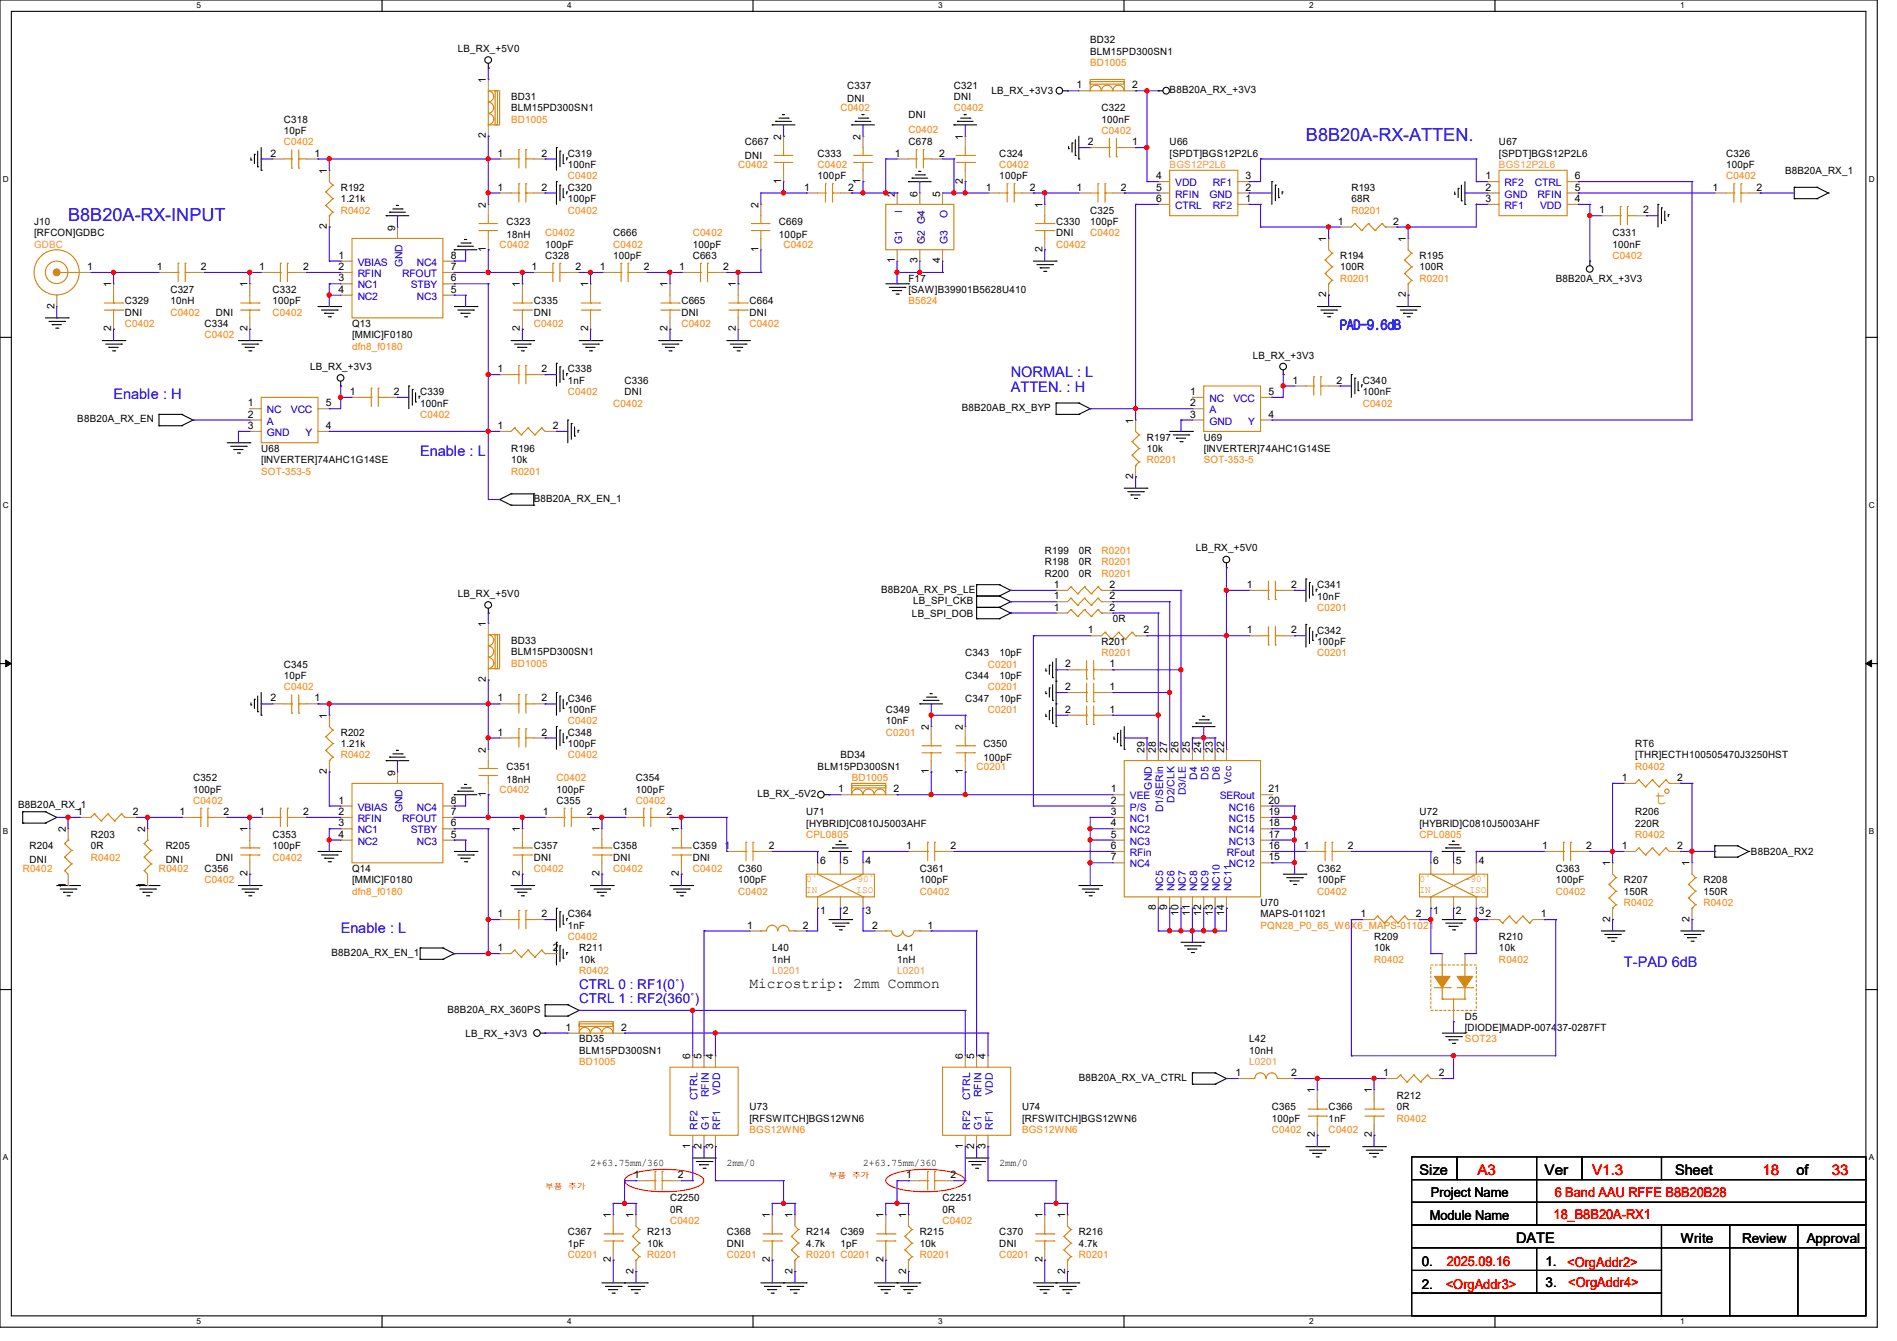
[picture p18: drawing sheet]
<svg xmlns="http://www.w3.org/2000/svg" width="297mm" height="210mm" viewBox="0 0 297 210" stroke-linecap="round" stroke-linejoin="round" font-family="sans-serif">
<defs><g id="words">
<text font-size="3.2" fill="#cc8006" x="259" y="125.9">t</text>
<g font-size="2.8" fill="#00f">
<text x="204.5" y="22.1">B8B20A-RX-ATTEN.</text>
<text x="10.7" y="34.5">B8B20A-RX-INPUT</text>
</g>
<g font-size="2.3" fill="#00f">
<text x="158.2" y="59">NORMAL : L</text>
<text x="17.8" y="62.5">Enable : H</text>
<text x="158.2" y="61.3">ATTEN. : H</text>
<text x="65.8" y="71.4">Enable : L</text>
<text x="53.3" y="146.1">Enable : L</text>
<text x="254.3" y="151.4">T-PAD 6dB</text>
</g>
<g font-size="2.3">
<text x="117.3" y="154.8">Microstrip: 2mm Common</text>
<text x="222.2" y="184">Size</text>
<text x="241.8" y="184">Ver</text>
<text x="262.3" y="184">Sheet</text>
<text x="281.3" y="184">of</text>
<text x="237.4" y="194.6">DATE</text>
</g>
<g font-size="2.3" fill="#f00">
<text x="231.3" y="184">A3</text>
<text x="249.3" y="184">V1.3</text>
<text x="275.9" y="184">18</text>
<text x="286.8" y="184">33</text>
</g>
<g font-size="2.1" fill="#00f">
<text x="209.8" y="51.6">PAD-9.6dB</text>
<text x="90.7" y="154.9">CTRL 0 : RF1(0˚)</text>
<text x="90.7" y="157.1">CTRL 1 : RF2(360˚)</text>
</g>
<g font-size="2.1">
<text x="223.9" y="191.1">Module Name</text>
<text x="224" y="187.4">Project Name</text>
<text x="263.1" y="194.7">Write</text>
<text x="272.7" y="194.7">Review</text>
<text x="282.9" y="194.7">Approval</text>
<text x="222.6" y="198.2">0.</text>
<text x="222.6" y="201.8">2.</text>
<text x="242" y="198.2">1.</text>
<text x="242" y="201.6">3.</text>
</g>
<g font-size="2.1" fill="#f00">
<text x="243.2" y="191">18_B8B20A-RX1</text>
<text x="243.4" y="187.4">6 Band AAU RFFE B8B20B28</text>
<text x="226.4" y="201.8">&lt;OrgAddr3&gt;</text>
<text x="226.5" y="198.2">2025.09.16</text>
<text x="245.4" y="198.4">&lt;OrgAddr2&gt;</text>
<text x="245.5" y="201.6">&lt;OrgAddr4&gt;</text>
</g>
<g font-size="1.6">
<text x="71.7" y="8.2">LB_RX_+5V0</text>
<text x="170.7" y="6.8">BD32</text>
<text x="170.7" y="8.6">BLM15PD300SN1</text>
<text x="76.1" y="13" transform="rotate(-90 76.1 13)">1</text>
<text x="80" y="15.7">BD31</text>
<text x="80" y="17.4">BLM15PD300SN1</text>
<text x="132.6" y="13.9">C337</text>
<text x="132.6" y="16">DNI</text>
<text x="149.4" y="13.9">C321</text>
<text x="149.4" y="15.7">DNI</text>
<text x="155.2" y="14.8">LB_RX_+3V3</text>
<text x="168.6" y="13.8">1</text>
<text x="172.5" y="17.4">C322</text>
<text x="177.2" y="13.8">2</text>
<text x="183.1" y="14.6">B8B20A_RX_+3V3</text>
<text x="44.4" y="19.2">C318</text>
<text x="44.4" y="21">10pF</text>
<text x="76.1" y="21.7" transform="rotate(-90 76.1 21.7)">2</text>
<text x="116.6" y="22.8">C667</text>
<text x="122.3" y="21.9" transform="rotate(-90 122.3 21.9)">2</text>
<text x="134.7" y="21.9" transform="rotate(-90 134.7 21.9)">2</text>
<text x="142.2" y="22.8">C678</text>
<text x="142.2" y="18.5">DNI</text>
<text x="150.8" y="21.9" transform="rotate(-90 150.8 21.9)">1</text>
<text x="170.3" y="22.7">2</text>
<text x="172.5" y="19.2">100nF</text>
<text x="177.2" y="22.7">1</text>
<text x="183.1" y="22.8">U66</text>
<text x="234.7" y="22.8">U67</text>
<text x="42.3" y="24.5">2</text>
<text x="49.2" y="24.5">1</text>
<text x="51.2" y="27.2" transform="rotate(-90 51.2 27.2)">1</text>
<text x="53.3" y="29.9">R192</text>
<text x="77.9" y="24.5">1</text>
<text x="77.9" y="29.8">1</text>
<text x="84.8" y="24.5">2</text>
<text x="84.8" y="29.8">2</text>
<text x="88.9" y="24.6">C319</text>
<text x="88.9" y="26.3">100nF</text>
<text x="88.9" y="29.9">C320</text>
<text x="116.6" y="24.9">DNI</text>
<text x="122.3" y="28.8" transform="rotate(-90 122.3 28.8)">1</text>
<text x="125.9" y="29.8">1</text>
<text x="128" y="24.6">C333</text>
<text x="128" y="28.1">100pF</text>
<text x="132.8" y="29.8">2</text>
<text x="134.7" y="28.8" transform="rotate(-90 134.7 28.8)">1</text>
<text x="140.1" y="24.5">1</text>
<text x="147" y="24.5">2</text>
<text x="150.8" y="28.8" transform="rotate(-90 150.8 28.8)">2</text>
<text x="154.3" y="29.8">1</text>
<text x="156.5" y="24.6">C324</text>
<text x="156.5" y="28.1">100pF</text>
<text x="161.2" y="29.8">2</text>
<text x="168.6" y="29.8">1</text>
<text x="175.5" y="29.8">2</text>
<text x="181" y="28.1">4</text>
<text x="181" y="29.8">5</text>
<text x="183.1" y="24.6">[SPDT]BGS12P2L6</text>
<text x="195" y="29.8">2</text>
<text x="195" y="28.1">3</text>
<text x="211.6" y="29.9">R193</text>
<text x="232.6" y="28.1">1</text>
<text x="232.6" y="29.8">2</text>
<text x="234.7" y="24.6">[SPDT]BGS12P2L6</text>
<text x="246.6" y="29.8">5</text>
<text x="246.6" y="28.1">6</text>
<text x="268.1" y="29.8">1</text>
<text x="270.3" y="24.6">C326</text>
<text x="270.3" y="26.3">100pF</text>
<text x="275" y="29.8">2</text>
<text x="279.5" y="27.2">B8B20A_RX_1</text>
<text x="5.3" y="35.2">J10</text>
<text x="51.2" y="35.9" transform="rotate(-90 51.2 35.9)">2</text>
<text x="53.3" y="31.7">1.21k</text>
<text x="76.1" y="32.6" transform="rotate(-90 76.1 32.6)">2</text>
<text x="79.3" y="35.2">C323</text>
<text x="88.9" y="31.7">100pF</text>
<text x="118.7" y="32.6" transform="rotate(-90 118.7 32.6)">2</text>
<text x="122" y="35.2">C669</text>
<text x="140.1" y="30.8" transform="rotate(-90 140.1 30.8)">2</text>
<text x="143.6" y="30.8" transform="rotate(-90 143.6 30.8)">6</text>
<text x="147.2" y="30.8" transform="rotate(-90 147.2 30.8)">5</text>
<text x="163.2" y="32.6" transform="rotate(-90 163.2 32.6)">1</text>
<text x="165.4" y="35.2">C330</text>
<text x="170.7" y="33.4">C325</text>
<text x="170.7" y="35.2">100pF</text>
<text x="181" y="31.6">6</text>
<text x="195" y="31.6">1</text>
<text x="209.5" y="35.2">1</text>
<text x="211.6" y="31.7">68R</text>
<text x="218.1" y="35.2">2</text>
<text x="232.6" y="31.6">3</text>
<text x="246.6" y="31.6">4</text>
<text x="250.4" y="33.4">1</text>
<text x="257.3" y="33.4">2</text>
<text x="5.3" y="37">[RFCON]GDBC</text>
<text x="53" y="40.5">1</text>
<text x="61.8" y="36.1" transform="rotate(-90 61.8 36.1)">9</text>
<text x="70.6" y="40.5">8</text>
<text x="76.1" y="39.5" transform="rotate(-90 76.1 39.5)">1</text>
<text x="79.3" y="37.3">18nH</text>
<text x="85.3" y="40.6">C328</text>
<text x="85.3" y="38.8">100pF</text>
<text x="96" y="37">C666</text>
<text x="96" y="40.6">100pF</text>
<text x="108.5" y="40.6">C663</text>
<text x="108.5" y="38.8">100pF</text>
<text x="118.7" y="39.5" transform="rotate(-90 118.7 39.5)">1</text>
<text x="122" y="37.3">100pF</text>
<text x="140.1" y="41.2" transform="rotate(-90 140.1 41.2)">1</text>
<text x="143.6" y="41.2" transform="rotate(-90 143.6 41.2)">3</text>
<text x="147.2" y="41.2" transform="rotate(-90 147.2 41.2)">4</text>
<text x="163.2" y="39.5" transform="rotate(-90 163.2 39.5)">2</text>
<text x="165.4" y="37">DNI</text>
<text x="207.6" y="37.9" transform="rotate(-90 207.6 37.9)">1</text>
<text x="209.8" y="40.6">R194</text>
<text x="220.1" y="37.9" transform="rotate(-90 220.1 37.9)">1</text>
<text x="222.2" y="40.6">R195</text>
<text x="252.5" y="37">C331</text>
<text x="252.5" y="38.8">100nF</text>
<text x="13.7" y="42.3">1</text>
<text x="17.4" y="45" transform="rotate(-90 17.4 45)">1</text>
<text x="19.6" y="47.7">C329</text>
<text x="24.6" y="42.3">1</text>
<text x="26.7" y="45.9">C327</text>
<text x="26.7" y="47.7">10nH</text>
<text x="31.5" y="42.3">2</text>
<text x="38.7" y="45" transform="rotate(-90 38.7 45)">1</text>
<text x="40.6" y="42.3">1</text>
<text x="42.7" y="45.9">C332</text>
<text x="42.7" y="47.7">100pF</text>
<text x="47.5" y="42.3">2</text>
<text x="53" y="42.3">2</text>
<text x="53" y="44.1">3</text>
<text x="53" y="45.8">4</text>
<text x="70.6" y="45.8">5</text>
<text x="70.6" y="44.1">6</text>
<text x="70.6" y="42.3">7</text>
<text x="81.4" y="45" transform="rotate(-90 81.4 45)">1</text>
<text x="83.2" y="42.3">1</text>
<text x="83.6" y="47.7">C335</text>
<text x="90.1" y="42.3">2</text>
<text x="92.1" y="45" transform="rotate(-90 92.1 45)">1</text>
<text x="93.9" y="42.3">1</text>
<text x="100.8" y="42.3">2</text>
<text x="104.5" y="45" transform="rotate(-90 104.5 45)">1</text>
<text x="106.3" y="42.3">1</text>
<text x="106.7" y="47.7">C665</text>
<text x="113.2" y="42.3">2</text>
<text x="115.2" y="45" transform="rotate(-90 115.2 45)">1</text>
<text x="117.3" y="47.7">C664</text>
<text x="142.2" y="44.1">F17</text>
<text x="142.2" y="45.9">[SAW]B39901B5628U410</text>
<text x="207.6" y="46.6" transform="rotate(-90 207.6 46.6)">2</text>
<text x="209.8" y="42.3">100R</text>
<text x="220.1" y="46.6" transform="rotate(-90 220.1 46.6)">2</text>
<text x="222.2" y="42.3">100R</text>
<text x="243.6" y="44.1">B8B20A_RX_+3V3</text>
<text x="8.5" y="48.3" transform="rotate(-90 8.5 48.3)">2</text>
<text x="17.4" y="51.9" transform="rotate(-90 17.4 51.9)">2</text>
<text x="19.6" y="49.4">DNI</text>
<text x="32" y="51.2">C334</text>
<text x="33.8" y="49.4">DNI</text>
<text x="38.7" y="51.9" transform="rotate(-90 38.7 51.9)">2</text>
<text x="55.1" y="51.2">Q13</text>
<text x="55.1" y="53">[MMIC]F0180</text>
<text x="81.4" y="51.9" transform="rotate(-90 81.4 51.9)">2</text>
<text x="83.6" y="49.4">DNI</text>
<text x="92.1" y="51.9" transform="rotate(-90 92.1 51.9)">2</text>
<text x="104.5" y="51.9" transform="rotate(-90 104.5 51.9)">2</text>
<text x="106.7" y="49.4">DNI</text>
<text x="115.2" y="51.9" transform="rotate(-90 115.2 51.9)">2</text>
<text x="117.3" y="49.4">DNI</text>
<text x="48.6" y="58">LB_RX_+3V3</text>
<text x="77.9" y="58.3">1</text>
<text x="84.8" y="58.3">2</text>
<text x="88.9" y="58.3">C338</text>
<text x="196.1" y="56.2">LB_RX_+3V3</text>
<text x="38.8" y="63.6">1</text>
<text x="38.8" y="65.4">2</text>
<text x="51" y="63.6">5</text>
<text x="54.8" y="61.8">1</text>
<text x="61.7" y="61.8">2</text>
<text x="65.8" y="61.9">C339</text>
<text x="65.8" y="63.7">100nF</text>
<text x="88.9" y="60.1">1nF</text>
<text x="97.8" y="60.1">C336</text>
<text x="97.8" y="61.9">DNI</text>
<text x="150.6" y="64.4">B8B20AB_RX_BYP</text>
<text x="186.3" y="61.8">1</text>
<text x="186.3" y="63.6">2</text>
<text x="186.3" y="65.4">3</text>
<text x="198.6" y="65.4">4</text>
<text x="198.6" y="61.8">5</text>
<text x="202.4" y="60.1">1</text>
<text x="209.3" y="60.1">2</text>
<text x="213.4" y="60.1">C340</text>
<text x="213.4" y="61.9">100nF</text>
<text x="12.1" y="66.2">B8B20A_RX_EN</text>
<text x="38.8" y="67.2">3</text>
<text x="40.9" y="70.8">U68</text>
<text x="51" y="67.2">4</text>
<text x="77.9" y="67.2">1</text>
<text x="80" y="70.8">R196</text>
<text x="86.6" y="67.2">2</text>
<text x="177.4" y="66.3" transform="rotate(-90 177.4 66.3)">1</text>
<text x="179.6" y="69">R197</text>
<text x="179.6" y="70.8">10k</text>
<text x="188.5" y="69">U69</text>
<text x="188.5" y="70.8">[INVERTER]74AHC1G14SE</text>
<text x="40.9" y="72.6">[INVERTER]74AHC1G14SE</text>
<text x="80" y="72.6">10k</text>
<text x="177.4" y="75" transform="rotate(-90 177.4 75)">2</text>
<text x="83.6" y="78.6">B8B20A_RX_EN_1</text>
<text x="163.6" y="86.8">R199</text>
<text x="163.6" y="88.6">R198</text>
<text x="168.9" y="86.8">0R</text>
<text x="168.9" y="88.6">0R</text>
<text x="187.2" y="86.2">LB_RX_+5V0</text>
<text x="71.7" y="93.6">LB_RX_+5V0</text>
<text x="138" y="92.8">B8B20A_RX_PS_LE</text>
<text x="143" y="94.6">LB_SPI_CKB</text>
<text x="163.6" y="90.3">R200</text>
<text x="165" y="93.9">1</text>
<text x="165" y="95.6">1</text>
<text x="165" y="92.1">1</text>
<text x="168.9" y="90.3">0R</text>
<text x="173.7" y="93.9">2</text>
<text x="173.7" y="95.6">2</text>
<text x="173.7" y="92.1">2</text>
<text x="195.2" y="92.1">1</text>
<text x="202.1" y="92.1">2</text>
<text x="206.2" y="92.1">C341</text>
<text x="206.2" y="93.9">10nF</text>
<text x="76.1" y="98.2" transform="rotate(-90 76.1 98.2)">1</text>
<text x="80" y="100.8">BD33</text>
<text x="142.8" y="96.6">LB_SPI_DOB</text>
<text x="170.3" y="99.2">1</text>
<text x="172.5" y="101">R201</text>
<text x="174.2" y="97.4">0R</text>
<text x="179" y="99.2">2</text>
<text x="195.2" y="99.2">1</text>
<text x="202.1" y="99.2">2</text>
<text x="206.2" y="99.2">C342</text>
<text x="206.2" y="101">100pF</text>
<text x="44.4" y="104.6">C345</text>
<text x="44.4" y="106.3">10pF</text>
<text x="76.1" y="106.8" transform="rotate(-90 76.1 106.8)">2</text>
<text x="80" y="102.6">BLM15PD300SN1</text>
<text x="151.1" y="102.8">C343</text>
<text x="151.1" y="106.3">C344</text>
<text x="156.5" y="102.8">10pF</text>
<text x="156.5" y="106.3">10pF</text>
<text x="166.8" y="104.5">2</text>
<text x="173.7" y="104.5">1</text>
<text x="42.3" y="109.9">2</text>
<text x="49.2" y="109.9">1</text>
<text x="51.2" y="112.6" transform="rotate(-90 51.2 112.6)">1</text>
<text x="77.9" y="109.9">1</text>
<text x="84.8" y="109.9">2</text>
<text x="88.9" y="109.9">C346</text>
<text x="88.9" y="111.7">100nF</text>
<text x="138.7" y="111.7">C349</text>
<text x="138.7" y="113.5">10nF</text>
<text x="151.1" y="109.9">C347</text>
<text x="156.5" y="109.9">10pF</text>
<text x="166.8" y="111.6">2</text>
<text x="166.8" y="108.1">2</text>
<text x="173.7" y="111.6">1</text>
<text x="173.7" y="108.1">1</text>
<text x="53.3" y="115.2">R202</text>
<text x="53.3" y="117">1.21k</text>
<text x="76.1" y="117.9" transform="rotate(-90 76.1 117.9)">2</text>
<text x="77.9" y="115.2">1</text>
<text x="84.8" y="115.2">2</text>
<text x="88.9" y="115.2">C348</text>
<text x="88.9" y="117">100pF</text>
<text x="131.6" y="118.8">BD34</text>
<text x="145.4" y="114.3" transform="rotate(-90 145.4 114.3)">2</text>
<text x="150.8" y="114.3" transform="rotate(-90 150.8 114.3)">2</text>
<text x="154" y="117">C350</text>
<text x="154" y="119.1">100pF</text>
<text x="179.2" y="117.9" transform="rotate(-90 179.2 117.9)">29</text>
<text x="181" y="117.9" transform="rotate(-90 181 117.9)">28</text>
<text x="182.8" y="117.9" transform="rotate(-90 182.8 117.9)">27</text>
<text x="184.5" y="117.9" transform="rotate(-90 184.5 117.9)">26</text>
<text x="186.3" y="117.9" transform="rotate(-90 186.3 117.9)">25</text>
<text x="188.1" y="117.9" transform="rotate(-90 188.1 117.9)">24</text>
<text x="189.9" y="117.9" transform="rotate(-90 189.9 117.9)">23</text>
<text x="191.6" y="117.9" transform="rotate(-90 191.6 117.9)">22</text>
<text x="256" y="117">RT6</text>
<text x="256" y="118.8">[THR]ECTH100505470J3250HST</text>
<text x="30.2" y="122.3">C352</text>
<text x="30.2" y="124.1">100pF</text>
<text x="51.2" y="121.2" transform="rotate(-90 51.2 121.2)">2</text>
<text x="53" y="125.9">1</text>
<text x="61.8" y="121.5" transform="rotate(-90 61.8 121.5)">9</text>
<text x="70.6" y="125.9">8</text>
<text x="76.1" y="124.8" transform="rotate(-90 76.1 124.8)">1</text>
<text x="79.3" y="120.6">C351</text>
<text x="79.3" y="122.7">18nH</text>
<text x="87.1" y="125.9">C355</text>
<text x="87.1" y="124.1">100pF</text>
<text x="99.6" y="122.3">C354</text>
<text x="99.6" y="124.1">100pF</text>
<text x="118.6" y="124.8">LB_RX_-5V2</text>
<text x="128" y="120.6">BLM15PD300SN1</text>
<text x="131.2" y="124.1">1</text>
<text x="139.9" y="124.1">2</text>
<text x="145.4" y="121.2" transform="rotate(-90 145.4 121.2)">1</text>
<text x="150.8" y="121.2" transform="rotate(-90 150.8 121.2)">1</text>
<text x="173.9" y="124.1">1</text>
<text x="173.9" y="125.9">2</text>
<text x="198.6" y="125.9">20</text>
<text x="198.6" y="124.1">21</text>
<text x="253.9" y="122.3">1</text>
<text x="262.6" y="122.3">2</text>
<text x="2.8" y="126.6">B8B20A_RX_1</text>
<text x="10.3" y="130.3" transform="rotate(-90 10.3 130.3)">2</text>
<text x="12.1" y="127.6">1</text>
<text x="14.2" y="131.2">R203</text>
<text x="20.8" y="127.6">2</text>
<text x="22.7" y="130.3" transform="rotate(-90 22.7 130.3)">2</text>
<text x="28.1" y="127.6">1</text>
<text x="35" y="127.6">2</text>
<text x="38.7" y="130.3" transform="rotate(-90 38.7 130.3)">1</text>
<text x="40.6" y="127.6">1</text>
<text x="42.7" y="131.2">C353</text>
<text x="47.5" y="127.6">2</text>
<text x="53" y="127.6">2</text>
<text x="53" y="129.4">3</text>
<text x="53" y="131.2">4</text>
<text x="70.6" y="131.2">5</text>
<text x="70.6" y="129.4">6</text>
<text x="70.6" y="127.6">7</text>
<text x="81.4" y="130.3" transform="rotate(-90 81.4 130.3)">1</text>
<text x="85" y="127.6">1</text>
<text x="91.9" y="127.6">2</text>
<text x="93.9" y="130.3" transform="rotate(-90 93.9 130.3)">1</text>
<text x="97.4" y="127.6">1</text>
<text x="104.3" y="127.6">2</text>
<text x="106.3" y="130.3" transform="rotate(-90 106.3 130.3)">1</text>
<text x="126.2" y="127.7">U71</text>
<text x="126.2" y="129.5">[HYBRID]C0810J5003AHF</text>
<text x="173.9" y="127.6">3</text>
<text x="173.9" y="129.4">4</text>
<text x="173.9" y="131.2">5</text>
<text x="198.6" y="131.2">17</text>
<text x="198.6" y="129.4">18</text>
<text x="198.6" y="127.6">19</text>
<text x="222.2" y="127.7">U72</text>
<text x="222.2" y="129.5">[HYBRID]C0810J5003AHF</text>
<text x="256" y="127.7">R206</text>
<text x="256" y="129.5">220R</text>
<text x="4.6" y="133">R204</text>
<text x="4.6" y="135.1">DNI</text>
<text x="14.2" y="133">0R</text>
<text x="26" y="133">R205</text>
<text x="26" y="135.1">DNI</text>
<text x="32" y="136.6">C356</text>
<text x="33.8" y="134.8">DNI</text>
<text x="38.7" y="137.2" transform="rotate(-90 38.7 137.2)">2</text>
<text x="42.7" y="133">100pF</text>
<text x="55.1" y="136.6">Q14</text>
<text x="81.4" y="137.2" transform="rotate(-90 81.4 137.2)">2</text>
<text x="83.6" y="133">C357</text>
<text x="83.6" y="134.8">DNI</text>
<text x="93.9" y="137.2" transform="rotate(-90 93.9 137.2)">2</text>
<text x="96" y="133">C358</text>
<text x="96" y="134.8">DNI</text>
<text x="106.3" y="137.2" transform="rotate(-90 106.3 137.2)">2</text>
<text x="108.5" y="133">C359</text>
<text x="108.5" y="134.8">DNI</text>
<text x="113.5" y="133">1</text>
<text x="115.6" y="136.6">C360</text>
<text x="120.4" y="133">2</text>
<text x="128.4" y="135.3">6</text>
<text x="132" y="135.3">5</text>
<text x="135.5" y="135.3">4</text>
<text x="141.9" y="133">1</text>
<text x="144" y="136.6">C361</text>
<text x="148.8" y="133">2</text>
<text x="173.9" y="133">6</text>
<text x="173.9" y="134.7">7</text>
<text x="198.6" y="134.7">15</text>
<text x="198.6" y="133">16</text>
<text x="204.1" y="133">1</text>
<text x="206.2" y="136.6">C362</text>
<text x="211" y="133">2</text>
<text x="224.4" y="135.3">6</text>
<text x="228" y="135.3">5</text>
<text x="231.5" y="135.3">4</text>
<text x="241.5" y="133">1</text>
<text x="243.6" y="136.6">C363</text>
<text x="248.4" y="133">2</text>
<text x="252.1" y="135.7" transform="rotate(-90 252.1 135.7)">1</text>
<text x="253.9" y="133">1</text>
<text x="262.6" y="133">2</text>
<text x="264.5" y="135.7" transform="rotate(-90 264.5 135.7)">1</text>
<text x="274.1" y="133.9">B8B20A_RX2</text>
<text x="10.3" y="139" transform="rotate(-90 10.3 139)">1</text>
<text x="22.7" y="139" transform="rotate(-90 22.7 139)">1</text>
<text x="55.1" y="138.3">[MMIC]F0180</text>
<text x="77.9" y="143.6">1</text>
<text x="84.8" y="143.6">2</text>
<text x="88.9" y="143.7">C364</text>
<text x="115.6" y="138.3">100pF</text>
<text x="128.4" y="143.1">1</text>
<text x="132" y="143.1">2</text>
<text x="135.5" y="143.1">3</text>
<text x="144" y="138.3">100pF</text>
<text x="181" y="142.6" transform="rotate(-90 181 142.6)">8</text>
<text x="182.8" y="142.6" transform="rotate(-90 182.8 142.6)">9</text>
<text x="184.5" y="143.5" transform="rotate(-90 184.5 143.5)">10</text>
<text x="186.3" y="143.5" transform="rotate(-90 186.3 143.5)">11</text>
<text x="188.1" y="143.5" transform="rotate(-90 188.1 143.5)">12</text>
<text x="189.9" y="143.5" transform="rotate(-90 189.9 143.5)">13</text>
<text x="191.6" y="143.5" transform="rotate(-90 191.6 143.5)">14</text>
<text x="197.4" y="141.9">U70</text>
<text x="197.4" y="143.7">MAPS-011021</text>
<text x="206.2" y="138.3">100pF</text>
<text x="213" y="143.6">1</text>
<text x="221.7" y="143.6">2</text>
<text x="224.4" y="143.1">1</text>
<text x="228" y="143.1">2</text>
<text x="231.5" y="143.1">3</text>
<text x="232.6" y="143.6">2</text>
<text x="241.3" y="143.6">1</text>
<text x="243.6" y="138.3">100pF</text>
<text x="254.3" y="138.3">R207</text>
<text x="254.3" y="140.1">150R</text>
<text x="266.7" y="138.3">R208</text>
<text x="266.7" y="140.1">150R</text>
<text x="51.9" y="149.7">B8B20A_RX_EN_1</text>
<text x="77.9" y="149">1</text>
<text x="86.6" y="149">2</text>
<text x="88.9" y="145.5">1nF</text>
<text x="90.7" y="149">R211</text>
<text x="117" y="145.4">1</text>
<text x="120.9" y="149">L40</text>
<text x="125.7" y="145.4">2</text>
<text x="136.6" y="145.4">2</text>
<text x="140.5" y="149">L41</text>
<text x="145.2" y="145.4">1</text>
<text x="215.1" y="147.2">R209</text>
<text x="215.1" y="149">10k</text>
<text x="234.7" y="147.2">R210</text>
<text x="234.7" y="149">10k</text>
<text x="252.1" y="144.4" transform="rotate(-90 252.1 144.4)">2</text>
<text x="264.5" y="144.4" transform="rotate(-90 264.5 144.4)">2</text>
<text x="90.7" y="150.8">10k</text>
<text x="120.9" y="150.8">1nH</text>
<text x="140.5" y="150.8">1nH</text>
<text x="70.1" y="158.6">B8B20A_RX_360PS</text>
<text x="88.6" y="161.4">1</text>
<text x="97.2" y="161.4">2</text>
<text x="229.4" y="159.7">D5</text>
<text x="229.4" y="161.5">[DIODE]MADP-007437-0287FT</text>
<text x="72.9" y="162.3">LB_RX_+3V3</text>
<text x="90.7" y="163.2">BD35</text>
<text x="90.7" y="165">BLM15PD300SN1</text>
<text x="108.1" y="165.9" transform="rotate(-90 108.1 165.9)">6</text>
<text x="109.9" y="165.9" transform="rotate(-90 109.9 165.9)">5</text>
<text x="111.6" y="165.9" transform="rotate(-90 111.6 165.9)">4</text>
<text x="150.8" y="165.9" transform="rotate(-90 150.8 165.9)">6</text>
<text x="152.5" y="165.9" transform="rotate(-90 152.5 165.9)">5</text>
<text x="154.3" y="165.9" transform="rotate(-90 154.3 165.9)">4</text>
<text x="195.6" y="163.2">L42</text>
<text x="195.6" y="165">10nH</text>
<text x="117.3" y="173.9">U73</text>
<text x="160" y="173.9">U74</text>
<text x="168.9" y="169.3">B8B20A_RX_VA_CTRL</text>
<text x="193.5" y="168.5">1</text>
<text x="199.1" y="173.9">C365</text>
<text x="202.1" y="168.5">2</text>
<text x="205.9" y="171.2" transform="rotate(-90 205.9 171.2)">1</text>
<text x="208" y="173.9">C366</text>
<text x="214.8" y="171.2" transform="rotate(-90 214.8 171.2)">1</text>
<text x="216.6" y="168.5">1</text>
<text x="218.7" y="172.1">R212</text>
<text x="218.7" y="173.9">0R</text>
<text x="225.3" y="168.5">2</text>
<text x="108.1" y="179.9" transform="rotate(-90 108.1 179.9)">1</text>
<text x="109.9" y="179.9" transform="rotate(-90 109.9 179.9)">2</text>
<text x="111.6" y="179.9" transform="rotate(-90 111.6 179.9)">3</text>
<text x="117.3" y="175.7">[RFSWITCH]BGS12WN6</text>
<text x="150.8" y="179.9" transform="rotate(-90 150.8 179.9)">1</text>
<text x="152.5" y="179.9" transform="rotate(-90 152.5 179.9)">2</text>
<text x="154.3" y="179.9" transform="rotate(-90 154.3 179.9)">3</text>
<text x="160" y="175.7">[RFSWITCH]BGS12WN6</text>
<text x="199.1" y="175.7">100pF</text>
<text x="205.9" y="178.1" transform="rotate(-90 205.9 178.1)">2</text>
<text x="208" y="175.7">1nF</text>
<text x="214.8" y="178.1" transform="rotate(-90 214.8 178.1)">2</text>
<text x="92.5" y="182.6">2+63.75mm/360</text>
<text x="99.2" y="184.5">1</text>
<text x="106.1" y="184.5">2</text>
<text x="113.8" y="182.6">2mm/0</text>
<text x="135.1" y="182.6">2+63.75mm/360</text>
<text x="141.9" y="184.5">1</text>
<text x="148.8" y="184.5">2</text>
<text x="156.5" y="182.6">2mm/0</text>
<text x="95.6" y="190.8" transform="rotate(-90 95.6 190.8)">1</text>
<text x="99.2" y="190.8" transform="rotate(-90 99.2 190.8)">1</text>
<text x="104.9" y="188.1">C2250</text>
<text x="104.9" y="189.9">0R</text>
<text x="120.5" y="190.8" transform="rotate(-90 120.5 190.8)">1</text>
<text x="124.1" y="190.8" transform="rotate(-90 124.1 190.8)">1</text>
<text x="138.3" y="190.8" transform="rotate(-90 138.3 190.8)">1</text>
<text x="141.9" y="190.8" transform="rotate(-90 141.9 190.8)">1</text>
<text x="147.6" y="188.1">C2251</text>
<text x="147.6" y="189.9">0R</text>
<text x="163.2" y="190.8" transform="rotate(-90 163.2 190.8)">1</text>
<text x="166.8" y="190.8" transform="rotate(-90 166.8 190.8)">1</text>
<text x="88.9" y="193.5">C367</text>
<text x="88.9" y="195.2">1pF</text>
<text x="95.6" y="197.7" transform="rotate(-90 95.6 197.7)">2</text>
<text x="101.3" y="193.5">R213</text>
<text x="101.3" y="195.2">10k</text>
<text x="113.8" y="193.5">C368</text>
<text x="113.8" y="195.2">DNI</text>
<text x="120.5" y="197.7" transform="rotate(-90 120.5 197.7)">2</text>
<text x="126.2" y="193.5">R214</text>
<text x="126.2" y="195.2">4.7k</text>
<text x="131.6" y="193.5">C369</text>
<text x="131.6" y="195.2">1pF</text>
<text x="138.3" y="197.7" transform="rotate(-90 138.3 197.7)">2</text>
<text x="144" y="193.5">R215</text>
<text x="144" y="195.2">10k</text>
<text x="156.5" y="193.5">C370</text>
<text x="156.5" y="195.2">DNI</text>
<text x="163.2" y="197.7" transform="rotate(-90 163.2 197.7)">2</text>
<text x="168.9" y="193.5">R216</text>
<text x="168.9" y="195.2">4.7k</text>
<text x="99.2" y="199.5" transform="rotate(-90 99.2 199.5)">2</text>
<text x="124.1" y="199.5" transform="rotate(-90 124.1 199.5)">2</text>
<text x="141.9" y="199.5" transform="rotate(-90 141.9 199.5)">2</text>
<text x="166.8" y="199.5" transform="rotate(-90 166.8 199.5)">2</text>
</g>
<g font-size="1.6" fill="#ff8000">
<text x="170.7" y="10.3">BD1005</text>
<text x="131.6" y="17.4">C0402</text>
<text x="149.4" y="17.4">C0402</text>
<text x="44.4" y="22.8">C0402</text>
<text x="80" y="19.2">BD1005</text>
<text x="142.2" y="20.8">C0402</text>
<text x="172.5" y="21">C0402</text>
<text x="88.9" y="28.1">C0402</text>
<text x="115.6" y="26.3">C0402</text>
<text x="128" y="26.3">C0402</text>
<text x="156.5" y="26.3">C0402</text>
<text x="270.3" y="28.1">C0402</text>
<text x="53.3" y="33.4">R0402</text>
<text x="88.9" y="33.4">C0402</text>
<text x="211.6" y="33.4">R0201</text>
<text x="78.2" y="38.8">C0402</text>
<text x="85.3" y="37">C0402</text>
<text x="96" y="38.8">C0402</text>
<text x="108.5" y="37">C0402</text>
<text x="122.7" y="38.8">C0402</text>
<text x="165.4" y="38.8">C0402</text>
<text x="170.7" y="37">C0402</text>
<text x="252.5" y="40.6">C0402</text>
<text x="142.2" y="47.7">B5624</text>
<text x="209.8" y="44.1">R0201</text>
<text x="222.2" y="44.1">R0201</text>
<text x="19.6" y="51.2">C0402</text>
<text x="26.7" y="49.4">C0402</text>
<text x="32" y="53">C0402</text>
<text x="42.7" y="49.4">C0402</text>
<text x="83.6" y="51.2">C0402</text>
<text x="106.7" y="51.2">C0402</text>
<text x="117.3" y="51.2">C0402</text>
<text x="55.1" y="54.8">dfn8_f0180</text>
<text x="65.8" y="65.4">C0402</text>
<text x="88.9" y="61.9">C0402</text>
<text x="96" y="63.7">C0402</text>
<text x="213.4" y="63.7">C0402</text>
<text x="40.9" y="74.3">SOT-353-5</text>
<text x="80" y="74.3">R0201</text>
<text x="179.6" y="72.6">R0201</text>
<text x="188.5" y="72.6">SOT-353-5</text>
<text x="172.5" y="86.8">R0201</text>
<text x="172.5" y="88.6">R0201</text>
<text x="172.5" y="90.3">R0201</text>
<text x="206.2" y="95.7">C0201</text>
<text x="80" y="104.4">BD1005</text>
<text x="154.7" y="104.6">C0201</text>
<text x="172.5" y="102.8">R0201</text>
<text x="206.2" y="102.8">C0201</text>
<text x="44.4" y="108.1">C0402</text>
<text x="88.9" y="113.5">C0402</text>
<text x="154.7" y="111.7">C0201</text>
<text x="154.7" y="108.1">C0201</text>
<text x="53.3" y="118.8">R0402</text>
<text x="88.9" y="118.8">C0402</text>
<text x="138.7" y="115.2">C0201</text>
<text x="30.2" y="125.9">C0402</text>
<text x="78.2" y="124.1">C0402</text>
<text x="87.1" y="122.3">C0402</text>
<text x="99.6" y="125.9">C0402</text>
<text x="133.3" y="122.3">BD1005</text>
<text x="152.9" y="120.6">C0201</text>
<text x="256" y="120.6">R0402</text>
<text x="126.2" y="131.2">CPL0805</text>
<text x="222.2" y="131.2">CPL0805</text>
<text x="256" y="131.2">R0402</text>
<text x="3.6" y="136.6">R0402</text>
<text x="14.2" y="134.8">R0402</text>
<text x="24.9" y="136.6">R0402</text>
<text x="42.7" y="134.8">C0402</text>
<text x="83.6" y="136.6">C0402</text>
<text x="96" y="136.6">C0402</text>
<text x="108.5" y="136.6">C0402</text>
<text x="32" y="138.3">C0402</text>
<text x="55.1" y="140.1">dfn8_f0180</text>
<text x="115.6" y="140.1">C0402</text>
<text x="144" y="140.1">C0402</text>
<text x="206.2" y="140.1">C0402</text>
<text x="243.6" y="140.1">C0402</text>
<text x="254.3" y="141.9">R0402</text>
<text x="266.7" y="141.9">R0402</text>
<text x="88.9" y="147.2">C0402</text>
<text x="197.4" y="145.5">PQN28_P0_65_W6X6_MAPS-011021</text>
<text x="90.7" y="152.6">R0402</text>
<text x="215.1" y="150.8">R0402</text>
<text x="234.7" y="150.8">R0402</text>
<text x="90.7" y="166.8">BD1005</text>
<text x="229.4" y="163.2">SOT23</text>
<text x="117.3" y="177.5">BGS12WN6</text>
<text x="160" y="177.5">BGS12WN6</text>
<text x="199.1" y="177.5">C0402</text>
<text x="208" y="177.5">C0402</text>
<text x="218.7" y="175.7">R0402</text>
<text x="104.9" y="191.7">C0402</text>
<text x="147.6" y="191.7">C0402</text>
<text x="88.9" y="197">C0201</text>
<text x="101.3" y="197">R0201</text>
<text x="113.8" y="197">C0201</text>
<text x="126.2" y="197">R0201 C0201</text>
<text x="144" y="197">R0201</text>
<text x="156.5" y="197">C0201</text>
<text x="168.9" y="197">R0201</text>
</g>
<g font-size="1.6" fill="#ff8040">
<text x="183.1" y="26.3">BGS12P2L6</text>
<text x="234.7" y="26.3">BGS12P2L6</text>
<text x="5.3" y="38.8">GDBC</text>
<text x="120.9" y="152.6">L0201</text>
<text x="140.5" y="152.6">L0201</text>
<text x="195.6" y="166.8">L0201</text>
</g>
<g font-size="1.6" fill="#00c">
<text x="184" y="29.2">VDD</text>
<text x="189.9" y="29.2">RF1</text>
<text x="235.6" y="29.2">RF2</text>
<text x="240.3" y="29.2">CTRL</text>
<text x="141.2" y="33.4" transform="rotate(-90 141.2 33.4)">I</text>
<text x="148.3" y="34.2" transform="rotate(-90 148.3 34.2)">O</text>
<text x="184" y="30.9">RFIN</text>
<text x="184" y="32.7">CTRL</text>
<text x="189.4" y="30.9">GND</text>
<text x="189.9" y="32.7">RF2</text>
<text x="235.6" y="30.9">GND</text>
<text x="235.6" y="32.7">RF1</text>
<text x="240.7" y="30.9">RFIN</text>
<text x="241.1" y="32.7">VDD</text>
<text x="56" y="41.6">VBIAS</text>
<text x="63" y="41.9" transform="rotate(-90 63 41.9)">GND</text>
<text x="65.3" y="41.6">NC4</text>
<text x="141.2" y="38.2" transform="rotate(-90 141.2 38.2)">G1</text>
<text x="144.8" y="38.2" transform="rotate(-90 144.8 38.2)">G2 G4</text>
<text x="148.3" y="38.2" transform="rotate(-90 148.3 38.2)">G3</text>
<text x="56" y="43.4">RFIN</text>
<text x="56" y="45.2">NC1</text>
<text x="56" y="46.9">NC2</text>
<text x="62.9" y="43.4">RFOUT</text>
<text x="64.3" y="45.2">STBY</text>
<text x="65.3" y="46.9">NC3</text>
<text x="41.8" y="64.7">NC</text>
<text x="45.6" y="64.7">VCC</text>
<text x="189.4" y="63">NC</text>
<text x="189.4" y="64.7">A</text>
<text x="193.1" y="63">VCC</text>
<text x="41.8" y="66.5">A</text>
<text x="41.8" y="68.3">GND</text>
<text x="47.8" y="68.3">Y</text>
<text x="189.4" y="66.5">GND</text>
<text x="195.4" y="66.5">Y</text>
<text x="176.9" y="125.2">VEE</text>
<text x="180.3" y="123.7" transform="rotate(-90 180.3 123.7)">GND</text>
<text x="183.9" y="125.7" transform="rotate(-90 183.9 125.7)">D2/CLK</text>
<text x="185.7" y="124.5" transform="rotate(-90 185.7 124.5)">D3/LE</text>
<text x="187.5" y="122.1" transform="rotate(-90 187.5 122.1)">D4</text>
<text x="189.2" y="122.1" transform="rotate(-90 189.2 122.1)">D5</text>
<text x="191" y="125.2">SERout</text>
<text x="191" y="122.1" transform="rotate(-90 191 122.1)">D6</text>
<text x="192.8" y="122.7" transform="rotate(-90 192.8 122.7)">Vcc</text>
<text x="56" y="127">VBIAS</text>
<text x="56" y="128.7">RFIN</text>
<text x="56" y="130.5">NC1</text>
<text x="62.9" y="128.7">RFOUT</text>
<text x="63" y="127.2" transform="rotate(-90 63 127.2)">GND</text>
<text x="64.3" y="130.5">STBY</text>
<text x="65.3" y="127">NC4</text>
<text x="176.9" y="127">P/S</text>
<text x="176.9" y="128.7">NC1</text>
<text x="176.9" y="130.5">NC2</text>
<text x="182.1" y="127.2" transform="rotate(-90 182.1 127.2)">D1/SERin</text>
<text x="192.4" y="130.5">NC14</text>
<text x="192.4" y="128.7">NC15</text>
<text x="192.4" y="127">NC16</text>
<text x="56" y="132.3">NC2</text>
<text x="65.3" y="132.3">NC3</text>
<text x="176.9" y="132.3">NC3</text>
<text x="176.9" y="134.1">RFin</text>
<text x="176.9" y="135.8">NC4</text>
<text x="192.1" y="134.1">RFout</text>
<text x="192.4" y="135.8">NC12</text>
<text x="192.4" y="132.3">NC13</text>
<text x="182.1" y="139.6" transform="rotate(-90 182.1 139.6)">NC5</text>
<text x="183.9" y="139.6" transform="rotate(-90 183.9 139.6)">NC6</text>
<text x="185.7" y="139.6" transform="rotate(-90 185.7 139.6)">NC7</text>
<text x="187.5" y="139.6" transform="rotate(-90 187.5 139.6)">NC8</text>
<text x="189.2" y="139.6" transform="rotate(-90 189.2 139.6)">NC9</text>
<text x="191" y="139.6" transform="rotate(-90 191 139.6)">NC10</text>
<text x="192.8" y="139.6" transform="rotate(-90 192.8 139.6)">NC11</text>
<text x="109.2" y="172.3" transform="rotate(-90 109.2 172.3)">CTRL</text>
<text x="111" y="171.9" transform="rotate(-90 111 171.9)">RFIN</text>
<text x="112.8" y="171.5" transform="rotate(-90 112.8 171.5)">VDD</text>
<text x="151.9" y="172.3" transform="rotate(-90 151.9 172.3)">CTRL</text>
<text x="153.7" y="171.9" transform="rotate(-90 153.7 171.9)">RFIN</text>
<text x="155.5" y="171.5" transform="rotate(-90 155.5 171.5)">VDD</text>
<text x="109.2" y="176.9" transform="rotate(-90 109.2 176.9)">RF2</text>
<text x="111" y="176.9" transform="rotate(-90 111 176.9)">G1</text>
<text x="112.8" y="176.9" transform="rotate(-90 112.8 176.9)">RF1</text>
<text x="151.9" y="176.9" transform="rotate(-90 151.9 176.9)">RF2</text>
<text x="153.7" y="176.9" transform="rotate(-90 153.7 176.9)">G1</text>
<text x="155.5" y="176.9" transform="rotate(-90 155.5 176.9)">RF1</text>
</g>
<g font-size="1.6" fill="#cc8006">
<text x="126.2" y="139.9">IN</text>
<text x="126.2" y="138.1">0˚</text>
<text x="133.3" y="138.1">-90˚</text>
<text x="134.1" y="139.9">ISO</text>
<text x="222.2" y="139.9">IN</text>
<text x="222.2" y="138.1">0˚</text>
<text x="229.4" y="138.1">-90˚</text>
<text x="230.1" y="139.9">ISO</text>
</g>
<g font-size="1.3">
<text x="30.8" y="1.3">5</text>
<text x="88.8" y="1.3">4</text>
<text x="146.9" y="1.3">3</text>
<text x="205" y="1.3">2</text>
<text x="263.1" y="1.3">1</text>
<text x=".5" y="28.4">D</text>
<text x="292.6" y="28.4">D</text>
<text x=".5" y="79.5">C</text>
<text x="292.6" y="79.5">C</text>
<text x=".5" y="130.6">B</text>
<text x="292.6" y="130.6">B</text>
<text x=".5" y="181.7">A</text>
<text x="292.6" y="181.7">A</text>
<text x="30.8" y="207.4">5</text>
<text x="88.8" y="207.4">4</text>
<text x="146.9" y="207.4">3</text>
<text x="205" y="207.4">2</text>
<text x="263.1" y="207.4">1</text>
</g>
<g font-size="1.1" fill="#f00">
<text x="129.8" y="184.4">부품</text>
<text x="133.4" y="184.4">추가</text>
<text x="85.3" y="186.2">부품</text>
<text x="88.9" y="186.2">추가</text>
</g>
</g></defs>
<path d="M0 0h293.9v207.9h-293.9zM1.8 1.8h290.3v204.3h-290.3z" fill="none" stroke="#000" stroke-width=".17"/>
<g fill="#fff">
<path d="M30.8 .2h.7v1.4h-.7z"/>
<path d="M30.8 206.2h.7v1.4h-.7z"/>
</g>
<path d="M59.8 0v1.8M59.8 206.1v1.8" fill="none" stroke="#000" stroke-width=".17"/>
<g fill="#fff">
<path d="M88.8 .2h.7v1.4h-.7z"/>
<path d="M88.8 206.2h.7v1.4h-.7z"/>
</g>
<path d="M117.9 0v1.8M117.9 206.1v1.8" fill="none" stroke="#000" stroke-width=".17"/>
<g fill="#fff">
<path d="M146.9 .2h.7v1.4h-.7z"/>
<path d="M146.9 206.2h.7v1.4h-.7z"/>
</g>
<path d="M176 0v1.8M176 206.1v1.8" fill="none" stroke="#000" stroke-width=".17"/>
<g fill="#fff">
<path d="M205 .2h.7v1.4h-.7z"/>
<path d="M205 206.2h.7v1.4h-.7z"/>
</g>
<path d="M234.1 0v1.8M234.1 206.1v1.8" fill="none" stroke="#000" stroke-width=".17"/>
<g fill="#fff">
<path d="M263.1 .2h.6v1.4h-.6z"/>
<path d="M263.1 206.2h.6v1.4h-.6z"/>
<path d="M.5 27.3h.9v1.4h-.9z"/>
<path d="M292.6 27.3h.9v1.4h-.9z"/>
<path d="M.5 78.4h.9v1.4h-.9z"/>
<path d="M292.6 78.4h.9v1.4h-.9z"/>
</g>
<path d="M0 52.8h1.8M292.1 52.8h1.8" fill="none" stroke="#000" stroke-width=".17"/>
<g fill="#fff">
<path d="M.5 129.5h.8v1.4h-.8z"/>
<path d="M292.6 129.5h.8v1.4h-.8z"/>
</g>
<path d="M0 103.9h1.8M292.1 103.9h1.8" fill="none" stroke="#000" stroke-width=".17"/>
<path d="M.9 103.4l.9 .5-.9 .5zM292.1 103.9l.9-.5v1z" fill="#000" stroke="#000" stroke-width=".16"/>
<g fill="#fff">
<path d="M.5 180.5h.8v1.4h-.8z"/>
<path d="M292.6 180.5h.8v1.4h-.8z"/>
</g>
<g fill="none" stroke="#000" stroke-width=".17">
<path d="M76.5 10.7h.1M76.5 9.9v.8M120.9 19.6h.1M120.9 19.6h3.6M121.5 19h.1M121.5 19h2.4M122 18.5h1.4M122.5 17.9h.1M122.5 17.9h.4M123.4 18.5h.1M133.3 19.6h.1M133.3 19.6h3.6"/>
<path d="M133.9 19h.1M133.9 19h2.5M134.4 18.5h1.4M135 17.9h.1M135 17.9h.3M135.8 18.5h.1M149.4 19.6h.1M149.4 19.6h3.5M149.9 19h.1M149.9 19h2.5M150.4 18.5h1.4M151 17.9h.1"/>
<path d="M151 17.9h.3M151.8 18.5h.1M166.4 14.2h.7M167.1 14.2h.1M181.4 14.2h.1M181.4 14.2h.7M39.3 25.1h.1M39.3 24.7v.4M39.8 24.2h.1M39.8 24.2v1.4M40.3 26.1h.1M40.3 23.7v2.4"/>
<path d="M40.9 26.7h.1M40.9 23.1v3.6M60.5 33.8h.1M60.5 33.8h3.5M61 33.2h.1M61 33.2h2.5M61.5 32.7h1.4M62.1 32.2h.1M62.1 32.2h.3M62.9 32.7h.1M71.1 39.1h.1M71.1 39.1h3.6"/>
<path d="M71.7 38.6h.1M71.7 38.6h2.4M72.2 38.1h1.4M72.7 37.5h.1M72.7 37.5h.4M73.6 38.1h.1M87.1 28.4h.1M87.1 23.1h.1M87.1 23.1v3.6M87.1 28.4v3.6M87.7 29h.1M87.7 23.7h.1"/>
<path d="M87.7 23.7v2.4M87.7 29v2.5M88.2 30.9h.1M88.2 25.6h.1M88.2 24.2v1.4M88.2 29.5v1.4M88.7 30.1h.1M88.7 24.7h.1M88.7 24.7v.4M88.7 30.1v.3M142.2 28.4h.1M142.2 28.4h3.6"/>
<path d="M142.8 27.9h.1M142.8 27.9h2.4M143.3 27.4h1.4M143.8 26.8h.1M143.8 26.8h.4M144.7 27.4h.1M167.3 23.3h.1M167.3 22.9v.4M167.9 22.4h.1M167.9 22.4v1.4M168.4 24.3h.1M168.4 21.9v2.4"/>
<path d="M168.9 24.9h.1M168.9 21.3v3.6M199.1 28.4h.1M199.1 28.4v3.6M199.7 29h.1M199.7 29v2.5M200.2 30.9h.1M200.2 29.5v1.4M200.7 30.1h.1M200.7 30.1v.3M227.8 30.4h.1M227.8 30.1v.3"/>
<path d="M228.3 29.5h.1M228.3 29.5v1.4M228.8 31.5h.1M228.8 29v2.5M229.4 32h.1M229.4 28.4v3.6M259.6 32h.1M259.6 32v3.6M260.1 32.6h.1M260.1 32.6v2.4M260.6 34.5h.1M260.6 33.1v1.4"/>
<path d="M261.2 33.6h.1M261.2 33.6v.4M280.9 31.1h.1M280.9 29.3h.1M280.9 29.3h3.6M280.9 31.1h3.6M280.9 29.3v1.8M284.5 29.3h.1M284.5 31.1h.1M284.5 29.3l1.8 .9M286.3 30.2h.1M286.3 30.2l-1.8 .9"/>
<path d="M7.1 49.8h3.6M7.7 50.3h2.4M8.2 50.8h.1M8.2 50.8h1.4M8.7 51.4h.4M9.1 51.4h.1M10.1 50.3h.1M10.7 49.8h.1M16 53.3h3.6M16.6 53.9h2.4M17.1 54.4h.1M17.1 54.4h1.4"/>
<path d="M17.6 54.9h.3M17.9 54.9h.1M19 53.9h.1M19.6 53.3h.1M37.3 53.3h3.6M37.9 53.9h2.4M38.4 54.4h.1M38.4 54.4h1.4M38.9 54.9h.4M39.3 54.9h.1M40.3 53.9h.1M40.9 53.3h.1"/>
<path d="M49.8 48h3.5M50.3 48.6h2.5M50.8 49.1h.1M50.8 49.1h1.5M51.4 49.6h.3M51.7 49.6h.1M52.8 48.6h.1M53.3 48h.1M53.3 59.7v.8M71.1 48h3.6M71.7 48.6h2.4M72.2 49.1h.1"/>
<path d="M72.2 49.1h1.4M72.7 49.6h.4M73.1 49.6h.1M74.1 48.6h.1M74.7 48h.1M80 53.3h3.6M80.6 53.9h2.4M81.1 54.4h.1M81.1 54.4h1.4M81.6 54.9h.4M82 54.9h.1M83 53.9h.1"/>
<path d="M83.6 53.3h.1M87.1 56.9h.1M87.1 56.9v3.6M87.7 57.4h.1M87.7 57.4v2.5M88.2 59.4h.1M88.2 58v1.4M88.7 58.5h.1M88.7 58.5v.3M90.7 53.3h3.5M91.2 53.9h2.5M91.7 54.4h.1"/>
<path d="M91.7 54.4h1.5M92.3 54.9h.3M92.6 54.9h.1M93.7 53.9h.1M94.2 53.3h.1M103.1 53.3h3.6M103.7 53.9h2.4M104.2 54.4h.1M104.2 54.4h1.4M104.7 54.9h.4M105.1 54.9h.1M106.1 53.9h.1"/>
<path d="M106.7 53.3h.1M113.8 53.3h3.5M114.3 53.9h2.5M114.9 54.4h.1M114.9 54.4h1.4M115.4 54.9h.3M115.7 54.9h.1M116.8 53.9h.1M117.3 53.3h.1M138.7 44.4h3.5M139.2 45h2.5M139.7 45.5h.1"/>
<path d="M139.7 45.5h1.5M140.3 46.1h.3M140.6 46.1h.1M141.7 45h.1M142.2 44.4h.1M161.8 40.9h3.6M162.3 41.4h2.5M162.9 42h.1M162.9 42h1.4M163.4 42.5h.3M163.7 42.5h.1M164.8 41.4h.1"/>
<path d="M165.4 40.9h.1M200.9 58.7h.1M200.9 58v.7M206.2 48h3.6M206.8 48.6h2.5M207.3 49.1h.1M207.3 49.1h1.4M207.9 49.6h.3M208.2 49.6h.1M209.3 48.6h.1M209.8 48h.1M211.6 58.7h.1"/>
<path d="M211.6 58.7v3.5M212.1 59.2h.1M212.1 59.2v2.5M212.6 59.7v1.5M218.7 48h3.5M219.2 48.6h2.5M219.8 49.1h.1M219.8 49.1h1.4M220.3 49.6h.3M220.6 49.6h.1M221.7 48.6h.1M222.2 48h.1"/>
<path d="M248.9 40.9h.1M248.9 40.9v.7M24.9 66.7h.1M24.9 64.9h.1M24.9 64.9h3.5M24.9 66.7h3.5M24.9 64.9v1.8M28.4 64.9h.1M28.4 66.7h.1M28.4 64.9l1.8 .9M30.2 65.8h.1M30.2 65.8l-1.8 .9"/>
<path d="M35.6 69.3h3.5M36.1 69.9h2.5M36.6 70.4h.1M36.6 70.4h1.5M37.2 71h.3M37.5 71h.1M38.6 69.9h.1M39.1 69.3h.1M53.3 60.5h.1M64 60.5h.1M64 60.5v3.5M64.6 61h.1"/>
<path d="M64.6 61v2.5M65.1 62.9h.1M65.1 61.5v1.4M65.6 62.1h.1M65.6 62.1v.3M78.2 78.2h.1M78.2 78.2l1.8 .9M80 79.1h.1M80 77.3h.1M80 79.1h3.6M80 77.3l-1.8 .9M80 77.3h3.6"/>
<path d="M83.6 77.3h.1M83.6 79.1h.1M83.6 77.3v1.8M88.9 65.8h.1M88.9 65.8v3.5M89.5 66.3h.1M89.5 66.3v2.5M90 68.3h.1M90 66.8v1.5M90.5 67.4h.1M90.5 67.4v.3M165.4 64.9h.1"/>
<path d="M165.4 63.1h.1M165.4 64.9h3.5M165.4 63.1h3.5M165.4 63.1v1.8M168.9 63.1h.1M168.9 64.9h.1M168.9 63.1l1.8 .9M170.7 64h.1M170.7 64l-1.8 .9M176 76.5h3.6M176.6 77h2.4M177.1 77.5h.1"/>
<path d="M177.1 77.5h1.4M177.6 78.1h.4M178 78.1h.1M179 77h.1M179.6 76.5h.1M183.1 67.6h3.6M183.7 68.1h2.4M184.2 68.6h.1M184.2 68.6h1.4M184.7 69.2h.4M185.1 69.2h.1M186.1 68.1h.1"/>
<path d="M186.7 67.6h.1M212.6 61.2h.1M213.2 60.3h.1M213.2 60.3v.3M76.5 96h.1M76.5 95.3v.7M152.9 91.6h.1M152.9 93.3h.1M152.9 95.1h.1M152.9 96.9h.1M152.9 93.3h3.6M152.9 91.6h3.6"/>
<path d="M152.9 91.6v5.3M152.9 95.1h3.6M152.9 96.9h3.6M156.5 93.3h.1M156.5 91.6h.1M156.5 95.1h.1M156.5 96.9h.1M156.5 91.6l1.7 .9M156.5 93.3l1.7 .9M156.5 95.1l1.7 .9M158.2 92.5h.1M158.2 94.2h.1"/>
<path d="M158.2 96h.1M158.2 92.5l-1.7 .8M158.2 94.2l-1.7 .9M158.2 96l-1.7 .9M192 88.9h.1M192 88.2v.7M204.5 90.7h.1M204.5 97.8h.1M204.5 90.7v3.5M204.5 97.8v3.5M205 91.2h.1M205 98.3h.1"/>
<path d="M205 91.2v2.5M205 98.3v2.5M205.5 93.2h.1M205.5 91.7v1.5M205.5 98.8v1.5M206.1 92.3h.1M206.1 99.4h.1M206.1 92.3v.3M206.1 99.4v.3M39.3 110.4h.1M39.3 110.1v.3M39.8 109.5h.1"/>
<path d="M39.8 109.5v1.5M40.3 111.5h.1M40.3 109v2.5M40.9 112h.1M40.9 108.5v3.5M60.5 119.1h.1M60.5 119.1h3.5M61 118.6h.1M61 118.6h2.5M61.5 118.1h1.4M62.1 117.5h.1M62.1 117.5h.3"/>
<path d="M62.9 118.1h.1M87.1 108.5h.1M87.1 113.8h.1M87.1 108.5v3.5M87.1 113.8v3.5M87.7 109h.1M87.7 114.3h.1M87.7 109v2.5M87.7 114.3v2.5M88.2 111h.1M88.2 116.3h.1M88.2 109.5v1.5"/>
<path d="M88.2 114.9v1.4M88.7 110.1h.1M88.7 115.4h.1M88.7 110.1v.3M88.7 115.4v.3M144 110.2h.1M144 110.2h3.6M144.6 109.7h.1M144.6 109.7h2.4M145.1 109.2h1.4M145.6 108.6h.1M145.6 108.6h.4"/>
<path d="M146.5 109.2h.1M163.7 105.1h.1M163.7 108.6h.1M163.7 112.2h.1M163.7 104.7v.4M163.7 108.3v.3M163.7 111.8v.4M164.3 104.2h.1M164.3 107.7h.1M164.3 111.3h.1M164.3 104.2v1.4M164.3 107.7v1.5"/>
<path d="M164.3 111.3v1.4M164.8 106.1h.1M164.8 109.7h.1M164.8 113.2h.1M164.8 103.7v2.4M164.8 107.2v2.5M164.8 110.8v2.4M165.4 106.7h.1M165.4 110.2h.1M165.4 113.8h.1M165.4 103.1v10.7M174.4 115.7h.1"/>
<path d="M174.4 115.4v.3M175 114.9h.1M175 114.9v1.4M175.5 116.8h.1M175.5 114.3v2.5M176 117.3h.1M176 113.8v3.5M186.7 113.8h.1M186.7 113.8h3.5M187.2 113.2h.1M187.2 113.2h2.5M187.7 112.7h1.5"/>
<path d="M188.3 112.2h.1M188.3 112.2h.3M189.2 112.7h.1M205.5 100.3h.1M3.6 128.9h.1M3.6 127.1h.1M3.6 127.1h3.5M3.6 128.9h3.5M3.6 127.1v1.8M7.1 127.1h.1M7.1 128.9h.1M7.1 127.1l1.8 .9"/>
<path d="M8.9 128h.1M8.9 128l-1.8 .9M8.9 138.7h3.5M9.4 139.2h2.5M9.9 139.7h.1M9.9 139.7h1.5M11.9 139.2h.1M12.4 138.7h.1M21.3 138.7h3.6M21.9 139.2h2.4M22.4 139.7h.1M22.4 139.7h1.4"/>
<path d="M24.3 139.2h.1M24.9 138.7h.1M37.3 138.7h3.6M37.9 139.2h2.4M38.4 139.7h.1M38.4 139.7h1.4M40.3 139.2h.1M40.9 138.7h.1M49.8 133.3h3.5M50.3 133.9h2.5M50.8 134.4h.1M50.8 134.4h1.5"/>
<path d="M51.4 135h.3M51.7 135h.1M52.8 133.9h.1M53.3 133.3h.1M71.1 124.5h.1M71.1 133.3h3.6M71.1 124.5h3.6M71.7 123.9h.1M71.7 123.9h2.4M71.7 133.9h2.4M72.2 134.4h.1M72.2 123.4h1.4"/>
<path d="M72.2 134.4h1.4M72.7 122.9h.1M72.7 122.9h.4M72.7 135h.4M73.1 135h.1M73.6 123.4h.1M74.1 133.9h.1M74.7 133.3h.1M80 138.7h3.6M80.6 139.2h2.4M81.1 139.7h.1M81.1 139.7h1.4"/>
<path d="M83 139.2h.1M83.6 138.7h.1M92.5 138.7h3.5M93 139.2h2.5M93.5 139.7h.1M93.5 139.7h1.5M95.5 139.2h.1M96 138.7h.1M104.9 138.7h3.6M105.5 139.2h2.4M106 139.7h.1M106 139.7h1.4"/>
<path d="M107.9 139.2h.1M108.5 138.7h.1M129.1 124.5h.7M129.8 133.3h.1M129.8 124.5h.1M129.8 133.3h3.5M130.3 132.8h.1M130.3 132.8h2.5M130.9 132.3h1.4M131.4 131.7h.1M131.4 131.7h.3M132.3 132.3h.1"/>
<path d="M168.9 138.7h3.6M169.5 139.2h2.4M170 139.7h.1M170 139.7h1.4M171.9 139.2h.1M172.5 138.7h.1M200.9 136.9h3.6M201.5 137.5h2.4M202 138h.1M202 138h1.4M202.5 138.5h.4M202.9 138.5h.1"/>
<path d="M203.9 137.5h.1M204.5 136.9h.1M225.8 133.3h.1M225.8 133.3h3.6M226.4 132.8h.1M226.4 132.8h2.4M226.9 132.3h1.4M227.4 131.7h.1M227.4 131.7h.4M228.3 132.3h.1M268.5 134.2h.1M268.5 132.5h.1"/>
<path d="M268.5 132.5h3.5M268.5 134.2h3.5M268.5 132.5v1.7M272 132.5h.1M272 134.2h.1M272 132.5l1.8 .8M273.8 133.3h.1M273.8 133.3l-1.8 .9M0 155h1.8M10.5 140.3h.3M10.8 140.3h.1M22.9 140.3h.4"/>
<path d="M23.3 140.3h.1M38.9 140.3h.4M39.3 140.3h.1M65.8 150.2h.1M65.8 148.5h.1M65.8 148.5h3.5M65.8 150.2h3.5M65.8 148.5v1.7M69.3 148.5h.1M69.3 150.2h.1M69.3 148.5l1.8 .9M71.1 149.4h.1"/>
<path d="M71.1 149.4l-1.8 .8M81.6 140.3h.4M82 140.3h.1M85.3 159.1h.1M85.3 157.4h.1M85.3 157.4h3.6M85.3 159.1h3.6M85.3 157.4v1.7M87.1 142.2h.1M87.1 147.6h.1M87.1 142.2v3.6M87.1 147.6v3.5"/>
<path d="M87.7 142.8h.1M87.7 148.1h.1M87.7 142.8v2.4M87.7 148.1v2.5M88.2 144.7h.1M88.2 150.1h.1M88.2 143.3v1.4M88.2 148.6v1.5M88.7 143.8h.1M88.7 149.2h.1M88.7 143.8v.4M88.7 149.2v.3"/>
<path d="M88.9 157.4h.1M88.9 159.1h.1M88.9 157.4l1.8 .8M90.7 158.2h.1M90.7 158.2l-1.8 .9M94.1 140.3h.3M94.4 140.3h.1M106.5 140.3h.3M106.8 140.3h.1M129.8 144h3.5M130.3 144.6h2.5M130.9 145.1h.1"/>
<path d="M130.9 145.1h1.4M131.4 145.6h.3M131.7 145.6h.1M132.8 144.6h.1M133.3 144h.1M170.5 140.3h.4M170.9 140.3h.1M184.9 147.6h3.6M185.5 148.1h2.4M186 148.6h.1M186 148.6h1.4M186.5 149.2h.4"/>
<path d="M186.9 149.2h.1M187.9 148.1h.1M188.5 147.6h.1M225.8 144h3.6M226.4 144.6h2.4M226.9 145.1h.1M226.9 145.1h1.4M227.4 145.6h.4M227.8 145.6h.1M228.8 144.6h.1M229.4 144h.1M250.7 145.8h3.6"/>
<path d="M251.2 146.3h2.5M251.8 146.9h.1M251.8 146.9h1.4M252.3 147.4h.3M252.6 147.4h.1M253.7 146.3h.1M254.3 145.8h.1M263.1 145.8h3.6M263.7 146.3h2.4M264.2 146.9h.1M264.2 146.9h1.4M264.8 147.4h.3"/>
<path d="M265.1 147.4h.1M266.1 146.3h.1M266.7 145.8h.1M292.1 155h1.8M84.6 161.8h.7M85.3 161.8h.1M186.7 169.8h.1M186.7 168h.1M186.7 168h3.5M186.7 169.8h3.5M186.7 168v1.8M190.2 168h.1"/>
<path d="M190.2 169.8h.1M190.2 168l1.8 .9M192 168.9h.1M192 168.9l-1.8 .9M204.5 179.6h3.5M208 179.6h.1M213.4 179.6h3.5M216.9 179.6h.1M225.8 161.8h3.6M226.4 162.3h2.4M226.9 162.9h.1M226.9 162.9h1.4"/>
<path d="M227.4 163.4h.4M227.8 163.4h.1M228.8 162.3h.1M229.4 161.8h.1M108.5 181.4h3.5M109 181.9h2.5M109.5 182.4h.1M109.5 182.4h1.5M110.1 183h.3M110.4 183h.1M111.5 181.9h.1M112 181.4h.1"/>
<path d="M151.1 181.4h3.6M151.7 181.9h2.4M152.2 182.4h.1M152.2 182.4h1.4M152.7 183h.4M153.1 183h.1M154.1 181.9h.1M154.7 181.4h.1M205 180.1h2.5M205.5 180.6h.1M205.5 180.6h1.5M206.1 181.2h.3"/>
<path d="M206.4 181.2h.1M207.5 180.1h.1M213.9 180.1h2.5M214.4 180.6h.1M214.4 180.6h1.5M215 181.2h.3M215.3 181.2h.1M216.4 180.1h.1M221 188.3h19.6v3.6h-19.6zM221 195.4h19.6v3.6h-19.6zM221 181.2h7.1v3.5h-7.1zM221 191.9h39.1v3.5h-39.1z"/>
<path d="M221 184.7h19.6v3.6h-19.6zM221 199h19.6v3.5h-19.6zM228.1 181.2h12.5v3.5h-12.5zM240.6 188.3h51.5v3.6h-51.5zM240.6 195.4h19.5v3.6h-19.5zM240.6 181.2h7.1v3.5h-7.1zM240.6 184.7h51.5v3.6h-51.5zM240.6 199h19.5v3.5h-19.5zM247.7 181.2h12.4v3.5h-12.4zM260.1 195.4h10.7v10.7h-10.7zM260.1 191.9h10.7v3.5h-10.7zM260.1 181.2h32v3.5h-32z"/>
<path d="M270.8 195.4h10.7v10.7h-10.7zM270.8 191.9h10.7v3.5h-10.7zM281.5 195.4h10.6v10.7h-10.6zM281.5 191.9h10.6v3.5h-10.6zM94.2 200.9h7.1M94.8 201.5h2.4M95.3 202h.1M95.3 202h1.4M95.8 202.5h.4M96.2 202.5h.1M97.2 201.5h.1M97.8 200.9h.1"/>
<path d="M98.3 201.5h2.5M98.8 202h.1M98.8 202h1.5M99.4 202.5h.3M99.7 202.5h.1M100.8 201.5h.1M101.3 200.9h.1M119.1 200.9h7.1M119.7 201.5h2.4M120.2 202h.1M120.2 202h1.4M120.7 202.5h.4"/>
<path d="M121.1 202.5h.1M122.1 201.5h.1M122.7 200.9h.1M123.2 201.5h2.5M123.7 202h.1M123.7 202h1.5M124.3 202.5h.3M124.6 202.5h.1M125.7 201.5h.1M126.2 200.9h.1M136.9 200.9h7.1M137.5 201.5h2.4"/>
<path d="M138 202h.1M138 202h1.4M138.5 202.5h.4M138.9 202.5h.1M139.9 201.5h.1M140.5 200.9h.1M141 201.5h2.5M141.5 202h.1M141.5 202h1.5M142.1 202.5h.3M142.4 202.5h.1M143.5 201.5h.1"/>
<path d="M144 200.9h.1M161.8 200.9h7.1M162.3 201.5h2.5M162.9 202h.1M162.9 202h1.4M163.4 202.5h.3M163.7 202.5h.1M164.8 201.5h.1M165.4 200.9h.1M165.9 201.5h2.5M166.4 202h.1M166.4 202h1.5"/>
<path d="M167 202.5h.3M167.3 202.5h.1M168.4 201.5h.1M168.9 200.9h.1M221 202.5h39.1v3.6h-39.1z"/>
<circle cx="76.4" cy="9.4" r=".52"/>
<circle cx="165.9" cy="14.2" r=".52"/>
<circle cx="182.6" cy="14.2" r=".52"/>
<circle cx="53.3" cy="59.2" r=".52"/>
<circle cx="200.9" cy="57.4" r=".52"/>
<circle cx="248.9" cy="42.1" r=".52"/>
<circle cx="76.4" cy="94.7" r=".52"/>
<circle cx="192" cy="87.6" r=".52"/>
<circle cx="128.5" cy="124.4" r=".52"/>
<circle cx="84.1" cy="161.8" r=".52"/>
</g>
<path d="M98.2 184.3a12.9 12.9 0 0 1 6.9-1.1 9.8 9.8 0 0 1 4.7 1.1l.3 .3 .1 .3a1.75 1.75 0 0 1-1.5 1.1 17.5 17.5 0 0 1-10.1-.2l-.7-.6-.1-.3 .1-.3zM139.1 184.3a12.9 12.9 0 0 1 6.9-1.1 9.8 9.8 0 0 1 4.7 1.1l.3 .3 .1 .3a1.75 1.75 0 0 1-1.5 1.1 17.5 17.5 0 0 1-10.1-.2l-.7-.6-.1-.3 .1-.3z" fill="none" stroke="#f00" stroke-width=".17"/>
<g fill="none" stroke="#cc8006" stroke-width=".17">
<path d="M76.5 14.2h1.7v5.4h-1.7zM76.5 14.2a.87 .87 0 0 1 .8 .9 .87 .87 0 0 1-.8 .9M76.5 16a.87 .87 0 0 1 .8 .9 .87 .87 0 0 1-.8 .8M76.5 17.8a.87 .87 0 0 1 .8 .8 .87 .87 0 0 1-.8 .9M77.5 14.2h.4v5.4h-.4zM170.7 14.2a.87 .87 0 0 1 .9-.9 .87 .87 0 0 1 .8 .9M170.7 12.8h5.3v.4h-5.3zM170.7 12.4h5.3v1.8h-5.3zM172.5 14.2a.87 .87 0 0 1 .8-.9 .87 .87 0 0 1 .9 .9M174.2 14.2a.87 .87 0 0 1 .9-.9 .87 .87 0 0 1 .9 .9M44.4 24.9h1.3M45.7 26.3h.1"/>
<path d="M45.7 24.9h.1M45.7 23.5v2.8M46.8 24.9h.1M46.8 26.3h.1M46.8 24.9h1.2M46.8 23.5v2.8M51 30.1h.1M51 32.2h.1M51 30.1l1.1 1M51 32.2l1.1 1M51.6 33.8h.1M51.6 28.4l.5 .6"/>
<path d="M52.1 29h.1M52.1 31.1h.1M52.1 33.2h.1M52.1 29l-1.1 1.1M52.1 31.1l-1.1 1.1M52.1 33.2l-.5 .6M55.1 37.3h14.2v12.5h-14.2zM75 35h.1M75 36.1h.1M75 35h2.9M75 36.1h2.9M76.5 36.1h.1"/>
<path d="M76.5 35h.1M76.5 33.8v1.2M76.5 36.1v1.2M80 24.9h1.2M80 30.2h1.2M81.2 24.9h.1M81.2 23.5h.1M81.2 30.2h.1M81.2 28.8h.1M81.2 23.5v2.8M81.2 28.8v2.9M82.3 23.5h.1"/>
<path d="M82.3 24.9h.1M82.3 28.8h.1M82.3 30.2h.1M82.3 23.5v2.8M82.3 28.8v2.9M82.3 24.9h1.3M82.3 30.2h1.3M117.7 35h.1M117.7 36.1h.1M117.7 35h2.9M117.7 36.1h2.9M119.1 36.1h.1"/>
<path d="M119.1 35h.1M119.1 33.8v1.2M119.1 36.1v1.2M121.2 24.3h.1M121.2 25.4h.1M121.2 24.3h2.9M121.2 25.4h2.9M122.7 25.4h.1M122.7 24.3h.1M122.7 23.1v1.2M122.7 25.4v1.3M128 30.2h1.2"/>
<path d="M129.2 30.2h.1M129.2 28.8h.1M129.2 28.8v2.9M130.3 28.8h.1M130.3 30.2h.1M130.3 30.2h1.3M130.3 28.8v2.9M133.7 24.3h.1M133.7 25.4h.1M133.7 24.3h2.9M133.7 25.4h2.9M135.1 25.4h.1"/>
<path d="M135.1 24.3h.1M135.1 23.1v1.2M135.1 25.4v1.3M138.7 32h10.7v7.1h-10.7zM142.2 24.9h1.3M143.5 24.9h.1M143.5 23.5h.1M143.5 23.5v2.8M143.7 37.9h.1M143.7 34.3h.1M144.6 23.5h.1M144.6 24.9h.1"/>
<path d="M144.6 24.9h1.2M144.6 23.5v2.8M144.6 37l-.9 .9M144.6 33.4l-.9 .9M149.7 24.3h2.9M149.7 25.4h2.9M151.1 24.3h.1M151.1 25.4h.1M151.1 23.1v1.2M151.1 25.4v1.3M152.6 25.4h.1M152.6 24.3h.1"/>
<path d="M156.5 30.2h1.2M157.7 30.2h.1M157.7 28.8h.1M157.7 28.8v2.9M158.8 28.8h.1M158.8 30.2h.1M158.8 30.2h1.2M158.8 28.8v2.9M162.1 35h2.9M162.1 36.1h2.9M163.6 35h.1M163.6 36.1h.1"/>
<path d="M163.6 33.8v1.2M163.6 36.1v1.2M165 36.1h.1M165 35h.1M170.7 30.2h1.2M171.9 30.2h.1M171.9 28.8h.1M171.9 28.8v2.9M172.5 23.1h1.2M173 28.8h.1M173 30.2h.1M173 28.8v2.9"/>
<path d="M173 30.2h1.2M173.7 24.6h.1M173.7 23.1h.1M173.7 21.7v2.9M174.8 23.1h.1M174.8 24.6h.1M174.8 23.1h1.2M174.8 21.7v2.9M183.1 26.7h10.7v7.1h-10.7zM208 39.1l.6 .6M208.6 39.7h.1M208.6 39.7l-1.1 1"/>
<path d="M212.1 35h.1M212.1 35l-.5 .6M212.1 35l1.1 1.1M213.2 36.1h.1M214.2 35h.1M214.2 35l-1 1.1M214.2 35l1.1 1.1M215.3 36.1h.1M216.4 35h.1M216.4 35l-1.1 1.1M216.4 35l.5 .6M216.9 35.6h.1"/>
<path d="M220.5 39.1l.5 .6M221 39.7h.1M221 39.7l-1.1 1M234.7 26.7h10.7v7.1h-10.7zM252.5 33.8h1.2M253.7 33.8h.1M253.7 32.3h.1M253.7 32.3v2.9M254.8 32.3h.1M254.8 33.8h.1M254.8 32.3v2.9M254.8 33.8h1.2"/>
<path d="M270.3 30.2h1.2M271.5 30.2h.1M271.5 28.8h.1M271.5 28.8v2.9M272.6 28.8h.1M272.6 30.2h.1M272.6 30.2h1.2M272.6 28.8v2.9M9.4 42.7h.1M9.4 42.7h3M16.3 48.6h2.9M16.3 47.5h2.9"/>
<path d="M17.8 47.5h.1M17.8 48.6h.1M17.8 46.2v1.3M17.8 48.6v1.2M19.2 48.6h.1M19.2 47.5h.1M26.7 42.7h1.2M27.9 42.7h.1M27.9 41.2h.1M27.9 41.2v2.9M29 41.2h.1M29 42.7h.1"/>
<path d="M29 42.7h1.2M29 41.2v2.9M37.7 48.6h2.9M37.7 47.5h2.9M39.1 47.5h.1M39.1 48.6h.1M39.1 46.2v1.3M39.1 48.6v1.2M40.6 48.6h.1M40.6 47.5h.1M42.7 42.7h1.2M43.9 42.7h.1"/>
<path d="M43.9 41.2h.1M43.9 41.2v2.9M45 41.2h.1M45 42.7h.1M45 41.2v2.9M45 42.7h1.2M80 58.7h1.2M80.3 48.6h2.9M80.3 47.5h2.9M81.2 58.7h.1M81.2 57.2h.1M81.2 57.2v2.9"/>
<path d="M81.8 47.5h.1M81.8 48.6h.1M81.8 46.2v1.3M81.8 48.6v1.2M82.3 57.2h.1M82.3 58.7h.1M82.3 57.2v2.9M82.3 58.7h1.3M83.2 48.6h.1M83.2 47.5h.1M85.3 42.7h1.3M86.6 42.7h.1"/>
<path d="M86.6 41.2h.1M86.6 41.2v2.9M87.7 41.2h.1M87.7 42.7h.1M87.7 42.7h1.2M87.7 41.2v2.9M91 48.6h2.9M91 47.5h2.9M92.5 47.5h.1M92.5 48.6h.1M92.5 46.2v1.3M92.5 48.6v1.2"/>
<path d="M93.9 48.6h.1M93.9 47.5h.1M96 42.7h1.2M97.2 42.7h.1M97.2 41.2h.1M97.2 41.2v2.9M98.3 41.2h.1M98.3 42.7h.1M98.3 42.7h1.3M98.3 41.2v2.9M103.5 48.6h2.8M103.5 47.5h2.8"/>
<path d="M104.9 47.5h.1M104.9 48.6h.1M104.9 46.2v1.3M104.9 48.6v1.2M106.3 48.6h.1M106.3 47.5h.1M108.5 42.7h1.2M109.7 42.7h.1M109.7 41.2h.1M109.7 41.2v2.9M110.8 41.2h.1M110.8 42.7h.1"/>
<path d="M110.8 42.7h1.2M110.8 41.2v2.9M114.1 48.6h2.9M114.1 47.5h2.9M115.6 47.5h.1M115.6 48.6h.1M115.6 46.2v1.3M115.6 48.6v1.2M117 48.6h.1M117 47.5h.1M205.7 59h.1M205.7 59v2.9"/>
<path d="M206.8 59h.1M206.8 59v2.9M207.5 40.7h.1M207.5 42.8h.1M207.5 40.7l1.1 1.1M207.5 42.8l1.1 1.1M208 44.4h.1M208.6 41.8h.1M208.6 43.9h.1M208.6 41.8l-1.1 1M208.6 43.9l-.6 .5M219.9 40.7h.1"/>
<path d="M219.9 42.8h.1M219.9 40.7l1.1 1.1M219.9 42.8l1.1 1.1M220.5 44.4h.1M221 41.8h.1M221 43.9h.1M221 41.8l-1.1 1M221 43.9l-.5 .5M40.9 62.2h8.9v7.1h-8.9zM56.9 62.2h1.2M58.1 62.2h.1M58.1 60.8h.1"/>
<path d="M58.1 60.8v2.9M59.2 60.8h.1M59.2 62.2h.1M59.2 60.8v2.9M59.2 62.2h1.3M80.6 67h.1M80.6 67l-.6 .6M80.6 67l1 1.1M81.6 68.1h.1M82.7 67h.1M82.7 67l-1.1 1.1M82.7 67l1 1.1"/>
<path d="M83.7 68.1h.1M84.8 67h.1M84.8 67l-1.1 1.1M84.8 67l.5 .6M85.3 67.6h.1M177.2 69.2h.1M177.2 71.3h.1M177.2 69.2l1.2 1M177.2 71.3l1.2 1M177.8 72.9h.1M177.8 67.6l.6 .5M178.4 68.1h.1"/>
<path d="M178.4 70.2h.1M178.4 72.3h.1M178.4 68.1l-1.2 1.1M178.4 70.2l-1.2 1.1M178.4 72.3l-.6 .6M188.5 60.5h8.9v7.1h-8.9zM204.5 60.5h1.2M205.7 60.5h.1M206.8 60.5h.1M206.8 60.5h1.2M76.5 99.4h1.7v5.3h-1.7zM76.5 99.4a.87 .87 0 0 1 .8 .9 .87 .87 0 0 1-.8 .8"/>
<path d="M77.5 99.4h.4v5.3h-.4zM167.7 93.7h.1M167.7 95.5h.1M167.7 91.9h.1M167.7 93.7l-.6 .5M167.7 93.7l1 1.1M167.7 95.5l-.6 .5M167.7 95.5l1 1.1M167.7 91.9l-.6 .6M167.7 91.9l1 1.1M168.7 94.8h.1M168.7 96.6h.1"/>
<path d="M168.7 93h.1M169.8 93.7h.1M169.8 95.5h.1M169.8 91.9h.1M169.8 93.7l-1.1 1.1M169.8 93.7l1.1 1.1M169.8 95.5l-1.1 1.1M169.8 95.5l1.1 1.1M169.8 91.9l-1.1 1.1M169.8 91.9l1.1 1.1M170.9 94.8h.1M170.9 96.6h.1"/>
<path d="M170.9 93h.1M171.9 93.7h.1M171.9 95.5h.1M171.9 91.9h.1M171.9 93.7l-1 1.1M171.9 93.7l.6 .5M171.9 95.5l-1 1.1M171.9 95.5l.6 .5M171.9 91.9l-1 1.1M171.9 91.9l.6 .6M172.5 94.2h.1M172.5 96h.1"/>
<path d="M172.5 92.5h.1M173 99h.1M173 99l-.5 .6M173 99l1.1 1.1M175.1 99h.1M175.1 99l-1 1.1M175.1 99l1.1 1.1M177.2 99h.1M177.2 99l-1 1.1M177.2 99l.6 .6M177.8 99.6h.1M197.4 92.5h1.2"/>
<path d="M197.4 99.6h1.2M198.6 92.5h.1M198.6 93.9h.1M198.6 99.6h.1M198.6 91v2.9M198.6 98.1v2.9M199.7 93.9h.1M199.7 92.5h.1M199.7 99.6h.1M199.7 91v2.9M199.7 98.1v2.9M199.7 92.5h1.2"/>
<path d="M199.7 99.6h1.2M44.4 110.2h1.3M45.7 111.7h.1M45.7 110.2h.1M45.7 108.8v2.9M46.8 110.2h.1M46.8 111.7h.1M46.8 110.2h1.2M46.8 108.8v2.9M51 115.4h.1M51 117.5h.1M51 115.4l1.1 1.1"/>
<path d="M51 117.5l1.1 1.1M51.6 119.1h.1M51.6 113.8l.5 .5M52.1 114.3h.1M52.1 116.5h.1M52.1 118.6h.1M52.1 114.3l-1.1 1.1M52.1 116.5l-1.1 1M52.1 118.6l-.5 .5M76.5 101.2a.87 .87 0 0 1 .8 .8 .87 .87 0 0 1-.8 .9M76.5 103a.87 .87 0 0 1 .8 .8 .87 .87 0 0 1-.8 .9M76.5 119.1v1.3"/>
<path d="M80 110.2h1.2M80 115.6h1.2M81.2 110.2h.1M81.2 108.8h.1M81.2 115.6h.1M81.2 114.1h.1M81.2 108.8v2.9M81.2 114.1v2.9M82.3 108.8h.1M82.3 110.2h.1M82.3 114.1h.1M82.3 115.6h.1"/>
<path d="M82.3 108.8v2.9M82.3 114.1v2.9M82.3 110.2h1.3M82.3 115.6h1.3M144.4 116.8h2.8M144.4 117.9h2.8M145.8 117.9h.1M145.8 116.8h.1M145.8 115.6v1.2M145.8 117.9v1.2M147.2 116.8h.1M147.2 117.9h.1"/>
<path d="M149.7 116.8h2.9M149.7 117.9h2.9M151.1 117.9h.1M151.1 116.8h.1M151.1 115.6v1.2M151.1 117.9v1.2M152.6 116.8h.1M152.6 117.9h.1M168.9 112h1.2M168.9 104.9h1.2M168.9 108.5h1.2M170.1 113.5h.1"/>
<path d="M170.1 112h.1M170.1 106.3h.1M170.1 104.9h.1M170.1 109.9h.1M170.1 108.5h.1M170.1 103.5v2.8M170.1 107v2.9M170.1 110.6v2.9M171.2 112h.1M171.2 113.5h.1M171.2 104.9h.1M171.2 106.3h.1"/>
<path d="M171.2 108.5h.1M171.2 109.9h.1M171.2 112h1.3M171.2 103.5v2.8M171.2 107v2.9M171.2 110.6v2.9M171.2 104.9h1.3M171.2 108.5h1.3M174.1 100.1h.1M176 119.1h21.4v21.4h-21.4zM176.2 100.1h.1M198.6 101h.1"/>
<path d="M199.7 101h.1M10.1 136.4h.1M10.1 134.2h.1M10.1 132.1h.1M10.1 136.4l.6 .5M10.1 134.2l1.1 1.1M10.1 132.1l1.1 1.1M10.7 131.6h.1M10.7 131.6l-.6 .5M11.2 135.3h.1M11.2 133.2h.1M11.2 135.3l-1.1 1.1"/>
<path d="M11.2 133.2l-1.1 1M14.8 127.5h.1M14.8 127.5l-.6 .5M14.8 127.5l1 1.1M15.8 128.6h.1M16.9 127.5h.1M16.9 127.5l-1.1 1.1M16.9 127.5l1 1.1M17.9 128.6h.1M19 127.5h.1M19 127.5l-1.1 1.1M19 127.5l.6 .5"/>
<path d="M19.6 128h.1M22.6 136.4h.1M22.6 134.2h.1M22.6 132.1h.1M22.6 136.4l.5 .5M22.6 134.2l1.1 1.1M22.6 132.1l1.1 1.1M23.1 131.6h.1M23.1 131.6l-.5 .5M23.7 135.3h.1M23.7 133.2h.1M23.7 135.3l-1.1 1.1"/>
<path d="M23.7 133.2l-1.1 1M30.2 128h1.3M31.5 128h.1M31.5 126.6h.1M31.5 126.6v2.9M32.6 126.6h.1M32.6 128h.1M32.6 128h1.2M32.6 126.6v2.9M37.7 133.9h2.9M37.7 132.8h2.9M39.1 132.8h.1"/>
<path d="M39.1 133.9h.1M39.1 131.6v1.2M39.1 133.9v1.2M40.6 133.9h.1M40.6 132.8h.1M42.7 128h1.2M43.9 128h.1M43.9 126.6h.1M43.9 126.6v2.9M45 126.6h.1M45 128h.1M45 128h1.2"/>
<path d="M45 126.6v2.9M55.1 122.7h14.2v12.4h-14.2zM75 120.4h.1M75 121.5h.1M75 120.4h2.9M75 121.5h2.9M76.5 121.5h.1M76.5 120.4h.1M76.5 121.5v1.2M80.3 133.9h2.9M80.3 132.8h2.9M81.8 132.8h.1"/>
<path d="M81.8 133.9h.1M81.8 131.6v1.2M81.8 133.9v1.2M83.2 133.9h.1M83.2 132.8h.1M87.1 128h1.2M88.3 128h.1M88.3 126.6h.1M88.3 126.6v2.9M89.5 126.6h.1M89.5 128h.1M89.5 128h1.2"/>
<path d="M89.5 126.6v2.9M92.8 133.9h2.9M92.8 132.8h2.9M94.2 132.8h.1M94.2 133.9h.1M94.2 131.6v1.2M94.2 133.9v1.2M95.7 133.9h.1M95.7 132.8h.1M99.6 128h1.2M100.8 128h.1M100.8 126.6h.1"/>
<path d="M100.8 126.6v2.9M101.9 126.6h.1M101.9 128h.1M101.9 126.6v2.9M101.9 128h1.2M105.2 133.9h2.9M105.2 132.8h2.9M106.7 132.8h.1M106.7 133.9h.1M106.7 131.6v1.2M106.7 133.9v1.2M108.1 133.9h.1"/>
<path d="M108.1 132.8h.1M115.6 133.3h1.2M116.8 133.3h.1M116.8 131.9h.1M116.8 131.9v2.9M117.9 131.9h.1M117.9 133.3h.1M117.9 131.9v2.9M117.9 133.3h1.2M126.2 136.9h10.7v3.6h-10.7zM128 136.9l7.1 3.6M133.3 123h5.4v.4h-5.4z"/>
<path d="M133.3 122.7h5.4v1.8h-5.4zM135.1 124.5a.87 .87 0 0 0-.9-.9 .87 .87 0 0 0-.9 .9M135.1 136.9l-7.1 3.6M136.9 124.5a.87 .87 0 0 0-.9-.9 .87 .87 0 0 0-.9 .9M138.6 124.5a.87 .87 0 0 0-.8-.9 .87 .87 0 0 0-.9 .9M144 133.3h1.2M145.2 133.3h.1M145.2 131.9h.1M145.2 131.9v2.9M146.3 131.9h.1M146.3 133.3h.1M146.3 133.3h1.3"/>
<path d="M146.3 131.9v2.9M206.2 133.3h1.3M207.5 133.3h.1M207.5 131.9h.1M207.5 131.9v2.9M208.6 131.9h.1M208.6 133.3h.1M208.6 133.3h1.2M208.6 131.9v2.9M222.2 136.9h10.7v3.6h-10.7zM224 136.9l7.1 3.6M231.1 136.9l-7.1 3.6"/>
<path d="M243.6 133.3h1.2M244.8 133.3h.1M244.8 131.9h.1M244.8 131.9v2.9M245.9 131.9h.1M245.9 133.3h.1M245.9 133.3h1.2M245.9 131.9v2.9M251.9 138.5h.1M251.9 138.5l1.1 1.1M252.5 136.9l.5 .6M253 137.5h.1"/>
<path d="M253 139.6h.1M253 137.5l-1.1 1M253 139.6l-1.1 1M256.6 132.8h.1M256.6 122.1h.1M256.6 132.8l-.6 .5M256.6 132.8l1 1.1M256.6 122.1l-.6 .6M256.6 122.1l1 1.1M257.6 133.9h.1M257.6 123.2h.1M258.7 132.8h.1"/>
<path d="M258.7 122.1h.1M258.7 132.8l-1.1 1.1M258.7 132.8l1.1 1.1M258.7 122.1l-1.1 1.1M258.7 122.1l1.1 1.1M259.8 133.9h.1M259.8 123.2h.1M260.8 132.8h.1M260.8 122.1h.1M260.8 132.8l-1 1.1M260.8 132.8l.6 .5M260.8 122.1l-1 1.1"/>
<path d="M260.8 122.1l.6 .6M261.4 133.3h.1M261.4 122.7h.1M264.4 138.5h.1M264.4 138.5l1.1 1.1M264.9 136.9l.6 .6M265.5 137.5h.1M265.5 139.6h.1M265.5 137.5l-1.1 1M265.5 139.6l-1.1 1M80 144h1.2M80.6 148.8h.1"/>
<path d="M80.6 148.8l-.6 .6M80.6 148.8l1 1.1M81.2 144h.1M81.2 142.6h.1M81.2 142.6v2.9M81.6 149.9h.1M82.3 142.6h.1M82.3 144h.1M82.3 142.6v2.9M82.3 144h1.3M82.7 148.8h.1M82.7 148.8l-1.1 1.1"/>
<path d="M82.7 148.8l1 1.1M83.7 149.9h.1M84.8 148.8h.1M84.8 148.8l-1.1 1.1M84.8 148.8l.5 .6M85.3 149.4h.1M119.1 145.8h.1M119.1 145.8h.9a.87 .87 0 0 1 .9-.9 .87 .87 0 0 1 .9 .9M123.5 145.8a.87 .87 0 0 0-.8-.9 .87 .87 0 0 0-.9 .9M123.6 145.8h.9M124.5 145.8h.1M128 140.5h.1"/>
<path d="M135.1 140.5h.1M138.7 145.8h.1M138.7 145.8h.9a.87 .87 0 0 0 .8 .8 .87 .87 0 0 0 .9-.8M141.4 145.8a.87 .87 0 0 0 .8 .8 .87 .87 0 0 0 .9-.8M143.1 145.8h.9M144 145.8h.1M215.7 143.5h.1M215.7 143.5l-.6 .5M215.7 143.5l1 1.1M216.7 144.6h.1M217.8 143.5h.1M217.8 143.5l-1.1 1.1"/>
<path d="M217.8 143.5l1.1 1.1M218.9 144.6h.1M219.9 143.5h.1M219.9 143.5l-1 1.1M219.9 143.5l.6 .5M220.5 144h.1M224 140.5h.1M224.6 154.7h2.4M225.8 156.5h.1M225.8 156.5h3.6M225.8 151.1v5.4M227 154.7h.1"/>
<path d="M227.6 158.2h.1M227.6 156.5v1.7M228.1 154.7h2.5M229.4 156.5h.1M229.4 151.1v5.4M230.6 154.7h.1M231.1 140.5h.1M234.7 144h.1M234.7 144l.5 .6M235.2 144.6h.1M236.3 143.5h.1M236.3 143.5l1.1 1.1"/>
<path d="M236.3 143.5l-1.1 1.1M237.4 144.6h.1M238.4 143.5h.1M238.4 143.5l1.1 1.1M238.4 143.5l-1 1.1M239.5 144.6h.1M240 144l-.5 .6M251.9 140.6h.1M251.9 140.6l1.1 1.1M252.5 142.2h.1M253 141.7h.1M253 141.7l-.5 .5"/>
<path d="M264.4 140.6h.1M264.4 140.6l1.1 1.1M264.9 142.2h.1M265.5 141.7h.1M265.5 141.7l-.6 .5M90.7 161.8a.87 .87 0 0 1 .8-.9 .87 .87 0 0 1 .9 .9M90.7 160.4h5.3v.3h-5.3zM90.7 160h5.3v1.8h-5.3zM92.5 161.8a.87 .87 0 0 1 .8-.9 .87 .87 0 0 1 .9 .9M94.2 161.8a.87 .87 0 0 1 .9-.9 .87 .87 0 0 1 .9 .9M104.9 167.1h10.7v10.7h-10.7zM147.6 167.1h10.6v10.7h-10.6z"/>
<path d="M195.6 168.9h.1M195.6 168.9h.9a.87 .87 0 0 1 .8-.9 .87 .87 0 0 1 .9 .9M198.2 168.9a.87 .87 0 0 1 .9-.9 .87 .87 0 0 1 .9 .9M200 168.9h.9M200.9 168.9h.1M204.8 174.8h2.9M204.8 173.7h2.9M206.2 173.7h.1M206.2 174.8h.1M206.2 172.5v1.2M206.2 174.8v1.2M207.7 174.8h.1"/>
<path d="M207.7 173.7h.1M213.7 174.8h2.9M213.7 173.7h2.9M215.1 173.7h.1M215.1 174.8h.1M215.1 172.5v1.2M215.1 174.8v1.2M216.6 174.8h.1M216.6 173.7h.1M219.2 168.4h.1M219.2 168.4l-.5 .5M219.2 168.4l1.1 1.1"/>
<path d="M220.3 169.5h.1M221.4 168.4h.1M221.4 168.4l-1.1 1.1M221.4 168.4l1 1.1M222.4 169.5h.1M223.5 168.4h.1M223.5 168.4l-1.1 1.1M223.5 168.4l.5 .5M224 168.9h.1M94.6 194.4h2.9M94.6 193.3h2.9M96 193.3h.1"/>
<path d="M96 194.4h.1M96 192v1.3M96 194.4v1.2M97.5 194.4h.1M97.5 193.3h.1M99 193.6h.1M99 195.7h.1M99 193.6l1.1 1.1M99 195.7l1.1 1.1M99.6 197.4h.1M99.6 192l.5 .6M100.1 192.6h.1"/>
<path d="M100.1 194.7h.1M100.1 196.8h.1M100.1 192.6l-1.1 1M100.1 194.7l-1.1 1M100.1 196.8l-.5 .6M101.3 184.9h1.3M102.6 184.9h.1M102.6 183.5h.1M102.6 183.5v2.9M103.7 183.5h.1M103.7 184.9h.1M103.7 183.5v2.9"/>
<path d="M103.7 184.9h1.2M119.5 194.4h2.8M119.5 193.3h2.8M120.9 193.3h.1M120.9 194.4h.1M120.9 192v1.3M120.9 194.4v1.2M122.3 194.4h.1M122.3 193.3h.1M123.9 193.6h.1M123.9 195.7h.1M123.9 193.6l1.1 1.1"/>
<path d="M123.9 195.7l1.1 1.1M124.5 197.4h.1M124.5 192l.5 .6M125 192.6h.1M125 194.7h.1M125 196.8h.1M125 192.6l-1.1 1M125 194.7l-1.1 1M125 196.8l-.5 .6M137.2 194.4h2.9M137.2 193.3h2.9M138.7 193.3h.1"/>
<path d="M138.7 194.4h.1M138.7 192v1.3M138.7 194.4v1.2M140.1 194.4h.1M140.1 193.3h.1M141.7 193.6h.1M141.7 195.7h.1M141.7 193.6l1.1 1.1M141.7 195.7l1.1 1.1M142.2 197.4h.1M142.2 192l.6 .6M142.8 192.6h.1"/>
<path d="M142.8 194.7h.1M142.8 196.8h.1M142.8 192.6l-1.1 1M142.8 194.7l-1.1 1M142.8 196.8l-.6 .6M144 184.9h1.2M145.2 184.9h.1M145.2 183.5h.1M145.2 183.5v2.9M146.3 183.5h.1M146.3 184.9h.1M146.3 183.5v2.9"/>
<path d="M146.3 184.9h1.3M162.1 194.4h2.9M162.1 193.3h2.9M163.6 193.3h.1M163.6 194.4h.1M163.6 192v1.3M163.6 194.4v1.2M165 194.4h.1M165 193.3h.1M166.6 193.6h.1M166.6 195.7h.1M166.6 193.6l1.1 1.1"/>
<path d="M166.6 195.7l1.1 1.1M167.1 197.4h.1M167.1 192l.6 .6M167.7 192.6h.1M167.7 194.7h.1M167.7 196.8h.1M167.7 192.6l-1.1 1M167.7 194.7l-1.1 1M167.7 196.8l-.6 .6"/>
<circle cx="8.9" cy="42.7" r="3.5"/>
<circle cx="8.9" cy="42.7" r="1.76"/>
<circle cx="261" cy="123.9" r=".34"/>
</g>
<g fill="none" stroke="#a84" stroke-width=".17">
<path d="M76.5 12.4h.1M76.5 12.4v1.8M76.5 19.6v1.7M168.9 14.2h.1M168.9 14.2h1.8M176 14.2h1.8M177.8 14.2h.1M42.7 24.9h.1M42.7 24.9h1.7M48 24.9h1.8M49.8 24.9h.1M51.6 26.7h.1"/>
<path d="M51.6 35.6h.1M51.6 26.7v1.7M51.6 33.8v1.8M62.2 35.6h.1M62.2 35.6v1.7M76.5 21.3h.1M76.5 39.1h.1M76.5 32h.1M76.5 32v1.8M76.5 37.3v1.8M78.2 24.9h.1M78.2 30.2h.1"/>
<path d="M78.2 24.9h1.8M78.2 30.2h1.8M83.6 24.9h1.7M83.6 30.2h1.7M85.3 24.9h.1M85.3 30.2h.1M119.1 39.1h.1M119.1 32h.1M119.1 32v1.8M119.1 37.3v1.8M122.7 28.4h.1M122.7 21.3h.1"/>
<path d="M122.7 21.3v1.8M122.7 26.7v1.7M126.2 30.2h.1M126.2 30.2h1.8M131.6 30.2h1.7M133.3 30.2h.1M135.1 28.4h.1M135.1 21.3h.1M135.1 21.3v1.8M135.1 26.7v1.7M140.5 24.9h.1M140.5 30.2h.1"/>
<path d="M140.5 24.9h1.7M140.5 30.2v1.8M140.5 39.1v1.8M144 30.2h.1M144 30.2v1.8M144 39.1v1.8M145.8 24.9h1.8M147.6 24.9h.1M147.6 30.2h.1M147.6 30.2v1.8M147.6 39.1v1.8M151.1 21.3h.1"/>
<path d="M151.1 28.4h.1M151.1 21.3v1.8M151.1 26.7v1.7M154.7 30.2h.1M154.7 30.2h1.8M160 30.2h1.8M161.8 30.2h.1M163.6 32h.1M163.6 39.1h.1M163.6 32v1.8M163.6 37.3v1.8M168.9 30.2h.1"/>
<path d="M168.9 30.2h1.8M170.7 23.1h.1M170.7 23.1h1.8M174.2 30.2h1.8M176 30.2h.1M176 23.1h1.8M177.8 23.1h.1M181.4 28.4h.1M181.4 30.2h.1M181.4 32h.1M181.4 30.2h1.7M181.4 28.4h1.7"/>
<path d="M181.4 32h1.7M193.8 30.2h1.8M193.8 28.4h1.8M193.8 32h1.8M195.6 32h.1M195.6 30.2h.1M195.6 28.4h.1M208 37.3h.1M208 37.3v1.8M209.8 35.6h.1M209.8 35.6h1.8M216.9 35.6h1.8"/>
<path d="M218.7 35.6h.1M220.5 37.3h.1M220.5 37.3v1.8M232.9 28.4h.1M232.9 30.2h.1M232.9 32h.1M232.9 30.2h1.8M232.9 28.4h1.8M232.9 32h1.8M245.4 30.2h1.7M245.4 28.4h1.7M245.4 32h1.7"/>
<path d="M247.1 32h.1M247.1 30.2h.1M247.1 28.4h.1M250.7 33.8h.1M250.7 33.8h1.8M256 33.8h1.8M257.8 33.8h.1M268.5 30.2h.1M268.5 30.2h1.8M273.8 30.2h1.8M275.6 30.2h.1M8.9 48h.1"/>
<path d="M8.9 46.2v1.8M12.4 42.7h1.8M14.2 42.7h.1M17.8 44.4h.1M17.8 51.6h.1M17.8 44.4v1.8M17.8 49.8v1.8M24.9 42.7h.1M24.9 42.7h1.8M30.2 42.7h1.8M32 42.7h.1M39.1 44.4h.1"/>
<path d="M39.1 51.6h.1M39.1 44.4v1.8M39.1 49.8v1.8M40.9 42.7h.1M40.9 42.7h1.8M46.2 42.7h1.8M48 42.7h.1M53.3 40.9h.1M53.3 42.7h.1M53.3 44.4h.1M53.3 46.2h.1M53.3 42.7h1.8"/>
<path d="M53.3 40.9h1.8M53.3 44.4h1.8M53.3 46.2h1.8M69.3 42.7h1.8M69.3 40.9h1.8M69.3 44.4h1.8M69.3 46.2h1.8M71.1 46.2h.1M71.1 44.4h.1M71.1 42.7h.1M71.1 40.9h.1M78.2 58.7h.1"/>
<path d="M78.2 58.7h1.8M81.8 44.4h.1M81.8 51.6h.1M81.8 44.4v1.8M81.8 49.8v1.8M83.6 42.7h.1M83.6 42.7h1.7M83.6 58.7h1.7M85.3 58.7h.1M88.9 42.7h1.8M90.7 42.7h.1M92.5 44.4h.1"/>
<path d="M92.5 51.6h.1M92.5 44.4v1.8M92.5 49.8v1.8M94.2 42.7h.1M94.2 42.7h1.8M99.6 42.7h1.7M101.3 42.7h.1M104.9 44.4h.1M104.9 51.6h.1M104.9 44.4v1.8M104.9 49.8v1.8M106.7 42.7h.1"/>
<path d="M106.7 42.7h1.8M112 42.7h1.8M113.8 42.7h.1M115.6 44.4h.1M115.6 51.6h.1M115.6 44.4v1.8M115.6 49.8v1.8M140.5 40.9h.1M144 40.9h.1M147.6 40.9h.1M208 46.2h.1M208 44.4v1.8"/>
<path d="M220.5 46.2h.1M220.5 44.4v1.8M39.1 64h.1M39.1 65.8h.1M39.1 67.6h.1M39.1 67.6h1.8M39.1 64h1.8M39.1 65.8h1.8M49.8 67.6h1.8M49.8 64h1.8M51.6 67.6h.1M51.6 64h.1"/>
<path d="M55.1 62.2h.1M55.1 62.2h1.8M60.5 62.2h1.7M62.2 62.2h.1M78.2 67.6h.1M78.2 67.6h1.8M85.3 67.6h1.8M87.1 67.6h.1M177.8 65.8h.1M177.8 74.7h.1M177.8 65.8v1.8M177.8 72.9v1.8"/>
<path d="M186.7 62.2h.1M186.7 64h.1M186.7 65.8h.1M186.7 62.2h1.8M186.7 64h1.8M186.7 65.8h1.8M197.4 62.2h1.7M197.4 65.8h1.7M199.1 65.8h.1M199.1 62.2h.1M202.7 60.5h.1M202.7 60.5h1.8"/>
<path d="M208 60.5h1.8M209.8 60.5h.1M76.5 97.6h.1M76.5 97.6v1.8M165.4 94.2h.1M165.4 96h.1M165.4 92.5h.1M165.4 92.5h1.7M165.4 94.2h1.7M165.4 96h1.7M170.7 99.6h.1M170.7 99.6h1.8"/>
<path d="M172.5 92.5h1.7M172.5 94.2h1.7M172.5 96h1.7M174.2 94.2h.1M174.2 96h.1M174.2 92.5h.1M177.8 99.6h1.8M179.6 99.6h.1M195.6 92.5h.1M195.6 99.6h.1M195.6 92.5h1.8M195.6 99.6h1.8"/>
<path d="M200.9 92.5h1.8M200.9 99.6h1.8M202.7 92.5h.1M202.7 99.6h.1M42.7 110.2h.1M42.7 110.2h1.7M48 110.2h1.8M49.8 110.2h.1M51.6 112h.1M51.6 112v1.8M51.6 119.1v1.8M76.5 106.5h.1"/>
<path d="M76.5 117.3h.1M76.5 104.7v1.8M76.5 117.3v1.8M78.2 110.2h.1M78.2 115.6h.1M78.2 110.2h1.8M78.2 115.6h1.8M83.6 110.2h1.7M83.6 115.6h1.7M85.3 110.2h.1M85.3 115.6h.1M145.8 113.8h.1"/>
<path d="M145.8 113.8v1.8M145.8 119.1v1.8M151.1 113.8h.1M151.1 113.8v1.8M151.1 119.1v1.8M167.1 112h.1M167.1 104.9h.1M167.1 108.5h.1M167.1 112h1.8M167.1 104.9h1.8M167.1 108.5h1.8M172.5 112h1.7"/>
<path d="M172.5 104.9h1.7M172.5 108.5h1.7M174.2 112h.1M174.2 104.9h.1M174.2 108.5h.1M179.6 117.3h.1M179.6 117.3v1.8M181.4 117.3h.1M181.4 117.3v1.8M183.1 117.3h.1M183.1 117.3v1.8M184.9 117.3h.1"/>
<path d="M184.9 117.3v1.8M186.7 117.3h.1M186.7 117.3v1.8M188.5 117.3h.1M188.5 117.3v1.8M190.2 117.3h.1M190.2 117.3v1.8M192 117.3h.1M192 117.3v1.8M10.7 138.7h.1M10.7 129.8h.1M10.7 129.8v1.8"/>
<path d="M10.7 136.9v1.8M12.4 128h.1M12.4 128h1.8M19.6 128h1.7M21.3 128h.1M23.1 138.7h.1M23.1 129.8h.1M23.1 129.8v1.8M23.1 136.9v1.8M28.4 128h.1M28.4 128h1.8M33.8 128h1.8"/>
<path d="M35.6 128h.1M39.1 129.8h.1M39.1 136.9h.1M39.1 129.8v1.8M39.1 135.1v1.8M40.9 128h.1M40.9 128h1.8M46.2 128h1.8M48 128h.1M51.6 120.9h.1M53.3 126.2h.1M53.3 128h.1"/>
<path d="M53.3 129.8h.1M53.3 131.6h.1M53.3 128h1.8M53.3 126.2h1.8M53.3 129.8h1.8M53.3 131.6h1.8M62.2 120.9h.1M62.2 120.9v1.8M69.3 128h1.8M69.3 126.2h1.8M69.3 129.8h1.8M69.3 131.6h1.8"/>
<path d="M71.1 131.6h.1M71.1 129.8h.1M71.1 128h.1M71.1 126.2h.1M76.5 124.5h.1M76.5 122.7v1.8M81.8 129.8h.1M81.8 136.9h.1M81.8 129.8v1.8M81.8 135.1v1.8M85.3 128h.1M85.3 128h1.8"/>
<path d="M90.7 128h1.8M92.5 128h.1M94.2 129.8h.1M94.2 136.9h.1M94.2 129.8v1.8M94.2 135.1v1.8M97.8 128h.1M97.8 128h1.8M103.1 128h1.8M104.9 128h.1M106.7 129.8h.1M106.7 136.9h.1"/>
<path d="M106.7 129.8v1.8M106.7 135.1v1.8M113.8 133.3h.1M113.8 133.3h1.8M119.1 133.3h1.8M120.9 133.3h.1M128 135.1h.1M128 135.1v1.8M131.6 124.5h.1M131.6 135.1h.1M131.6 124.5h1.7M131.6 135.1v1.8"/>
<path d="M135.1 135.1h.1M135.1 135.1v1.8M138.7 124.5h1.8M140.5 124.5h.1M142.2 133.3h.1M142.2 133.3h1.8M145.8 120.9h.1M147.6 133.3h1.8M149.4 133.3h.1M151.1 120.9h.1M174.2 124.5h.1M174.2 126.2h.1"/>
<path d="M174.2 128h.1M174.2 129.8h.1M174.2 131.6h.1M174.2 133.3h.1M174.2 135.1h.1M174.2 133.3h1.8M174.2 128h1.8M174.2 124.5h1.8M174.2 126.2h1.8M174.2 129.8h1.8M174.2 131.6h1.8M174.2 135.1h1.8"/>
<path d="M197.4 133.3h1.7M197.4 128h1.7M197.4 124.5h1.7M197.4 126.2h1.7M197.4 129.8h1.7M197.4 131.6h1.7M197.4 135.1h1.7M199.1 135.1h.1M199.1 133.3h.1M199.1 131.6h.1M199.1 129.8h.1M199.1 128h.1"/>
<path d="M199.1 126.2h.1M199.1 124.5h.1M204.5 133.3h.1M204.5 133.3h1.7M209.8 133.3h1.8M211.6 133.3h.1M224 135.1h.1M224 135.1v1.8M227.6 135.1h.1M227.6 135.1v1.8M231.1 135.1h.1M231.1 135.1v1.8"/>
<path d="M241.8 133.3h.1M241.8 133.3h1.8M247.1 133.3h1.8M248.9 133.3h.1M252.5 135.1h.1M252.5 135.1v1.8M254.3 133.3h.1M254.3 122.7h.1M254.3 133.3h1.7M254.3 122.7h1.7M261.4 133.3h1.7M261.4 122.7h1.7"/>
<path d="M263.1 133.3h.1M263.1 122.7h.1M264.9 135.1h.1M264.9 135.1v1.8M78.2 144h.1M78.2 149.4h.1M78.2 144h1.8M78.2 149.4h1.8M83.6 144h1.7M85.3 144h.1M85.3 149.4h1.8M87.1 149.4h.1"/>
<path d="M117.3 145.8h.1M117.3 145.8h1.8M124.5 145.8h1.7M126.2 145.8h.1M128 142.2h.1M128 140.5v1.7M131.6 142.2h.1M131.6 140.5v1.7M135.1 142.2h.1M135.1 140.5v1.7M136.9 145.8h.1M136.9 145.8h1.8"/>
<path d="M144 145.8h1.8M145.8 145.8h.1M181.4 142.2h.1M181.4 140.5v1.7M183.1 142.2h.1M183.1 140.5v1.7M184.9 142.2h.1M184.9 140.5v1.7M186.7 142.2h.1M186.7 140.5v1.7M188.5 142.2h.1M188.5 140.5v1.7"/>
<path d="M190.2 142.2h.1M190.2 140.5v1.7M192 142.2h.1M192 140.5v1.7M213.4 144h.1M213.4 144h1.7M220.5 144h1.7M222.2 144h.1M224 142.2h.1M224 140.5v1.7M225.8 149.4h.1M225.8 149.4v1.7"/>
<path d="M227.6 142.2h.1M227.6 140.5v1.7M227.6 158.2v1.8M229.4 149.4h.1M229.4 149.4v1.7M231.1 142.2h.1M231.1 140.5v1.7M232.9 144h.1M232.9 144h1.8M240 144h1.8M241.8 144h.1M252.5 144h.1"/>
<path d="M252.5 142.2v1.8M264.9 144h.1M264.9 142.2v1.8M88.9 161.8h.1M88.9 161.8h1.8M96 161.8h1.8M97.8 161.8h.1M108.5 179.6h.1M108.5 165.4h.1M108.5 165.4v1.7M108.5 177.8v1.8M110.2 179.6h.1"/>
<path d="M110.2 165.4h.1M110.2 165.4v1.7M110.2 177.8v1.8M112 179.6h.1M112 165.4h.1M112 165.4v1.7M112 177.8v1.8M151.1 179.6h.1M151.1 165.4h.1M151.1 165.4v1.7M151.1 177.8v1.8M152.9 179.6h.1"/>
<path d="M152.9 165.4h.1M152.9 165.4v1.7M152.9 177.8v1.8M154.7 179.6h.1M154.7 165.4h.1M154.7 165.4v1.7M154.7 177.8v1.8M193.8 168.9h.1M193.8 168.9h1.8M200.9 168.9h1.8M202.7 168.9h.1M206.2 170.7h.1"/>
<path d="M206.2 177.8h.1M206.2 170.7v1.8M206.2 176v1.8M215.1 170.7h.1M215.1 177.8h.1M215.1 170.7v1.8M215.1 176v1.8M216.9 168.9h.1M216.9 168.9h1.8M224 168.9h1.8M225.8 168.9h.1M227.6 160h.1"/>
<path d="M96 190.2h.1M96 197.4h.1M96 190.2v1.8M96 195.6v1.8M99.6 190.2h.1M99.6 199.1h.1M99.6 184.9h.1M99.6 190.2v1.8M99.6 197.4v1.7M99.6 184.9h1.7M104.9 184.9h1.8M106.7 184.9h.1"/>
<path d="M120.9 190.2h.1M120.9 197.4h.1M120.9 190.2v1.8M120.9 195.6v1.8M124.5 190.2h.1M124.5 199.1h.1M124.5 190.2v1.8M124.5 197.4v1.7M138.7 190.2h.1M138.7 197.4h.1M138.7 190.2v1.8M138.7 195.6v1.8"/>
<path d="M142.2 190.2h.1M142.2 199.1h.1M142.2 184.9h.1M142.2 184.9h1.8M142.2 190.2v1.8M142.2 197.4v1.7M147.6 184.9h1.8M149.4 184.9h.1M163.6 190.2h.1M163.6 197.4h.1M163.6 190.2v1.8M163.6 195.6v1.8"/>
<path d="M167.1 190.2h.1M167.1 199.1h.1M167.1 190.2v1.8M167.1 197.4v1.7"/>
</g>
<g fill="#cc8006" stroke="#cc8006" stroke-width=".17">
<path d="M224.6 152.9h2.4l-1.2 1.8z" fill-rule="evenodd"/>
<path d="M228.1 152.9h2.5l-1.2 1.8z" fill-rule="evenodd"/>
<circle cx="8.9" cy="42.7" r=".53"/>
</g>
<path d="M224 151.1h7.1v7.1h-7.1z" fill="none" stroke="#cc8006" stroke-width=".17" stroke-dasharray=".3"/>
<g fill="none" stroke="#4200ff" stroke-width=".17">
<path d="M76.5 10.7h.1M76.5 10.7v1.7M122.7 19.6v1.7M135.1 19.6h.1M135.1 19.6v1.7M151.1 19.6h.1M151.1 19.6v1.7M167.1 14.2h.1M167.1 14.2h1.8M177.8 14.2h.1M177.8 14.2h3.6M179.6 14.2h.1"/>
<path d="M179.6 14.2v14.2M40.9 24.9h.1M40.9 24.9h1.8M49.8 24.9h.1M49.8 24.9h28.4M51.6 35.6h.1M51.6 24.9h.1M51.6 24.9v1.8M51.6 35.6v5.3M62.2 33.8h.1M62.2 33.8v1.8M72.9 39.1h.1"/>
<path d="M72.9 39.1v1.8h-1.8M76.5 21.3h.1M76.5 30.2h.1M76.5 39.1h.1M76.5 24.9h.1M76.5 21.3v10.7M76.5 39.1v3.6M76.5 30.2h1.7M85.3 30.2h.1M85.3 24.9h.1M85.3 24.9h1.8M85.3 30.2h1.8"/>
<path d="M119.1 30.2h.1M119.1 30.2h7.1M119.1 30.2v1.8M119.1 39.1v3.6M122.7 30.2h.1M122.7 21.3h.1M122.7 28.4v1.8M126.2 30.2h.1M133.3 30.2h.1M133.3 30.2h7.2M135.1 28.4h.1M135.1 28.4v1.8"/>
<path d="M138.7 30.2h.1M138.7 24.9h.1M138.7 24.9v5.3M138.7 24.9h1.8M140.5 30.2h.1M144 28.4h.1M144 28.4v1.8M147.6 24.9h1.8M147.6 30.2h7.1M149.4 30.2h.1M149.4 24.9h.1M149.4 24.9v5.3"/>
<path d="M151.1 30.2h.1M151.1 28.4h.1M151.1 28.4v1.8M161.8 30.2h.1M161.8 30.2h7.1M163.6 30.2h.1M163.6 39.1h.1M163.6 30.2v1.8M163.6 39.1v1.8M168.9 23.1h.1M168.9 23.1h1.8M176 30.2h.1"/>
<path d="M176 30.2h5.4M177.8 23.1h.1M177.8 32h.1M177.8 32v33.8M177.8 32h3.6M177.8 23.1h1.8M179.6 23.1h.1M179.6 28.4h.1M179.6 28.4h1.8M195.6 32h.1M195.6 28.4h.1M195.6 30.2h.1"/>
<path d="M195.6 30.2h3.5M195.6 32h1.8M197.4 32h.1M197.4 24.9h.1M197.4 35.6h.1M197.4 24.9h33.7M197.4 24.9v3.5h-1.8M197.4 32v3.6M197.4 35.6h12.4M208 35.6h.1M208 35.6v1.7M218.7 35.6h.1"/>
<path d="M220.5 35.6h.1M220.5 35.6v1.7M229.4 30.2h.1M229.4 30.2h3.5M231.1 32h.1M231.1 24.9h.1M231.1 28.4h.1M231.1 24.9v3.5M231.1 32v3.6h-12.4M231.1 32h1.8M231.1 28.4h1.8M247.1 28.4h.1"/>
<path d="M247.1 32h.1M247.1 30.2h.1M247.1 30.2h21.4M247.1 32h1.8M247.1 28.4h17.8M248.9 32h.1M248.9 33.8h.1M248.9 32v8.9M248.9 33.8h1.8M257.8 33.8h.1M257.8 33.8h1.8M264.9 28.4h.1"/>
<path d="M264.9 28.4v37.4h-65.8M275.6 30.2h.1M275.6 30.2h5.3M8.9 49.8h.1M8.9 48v1.8M14.2 42.7h10.7M17.8 42.7h.1M17.8 51.6h.1M17.8 42.7v1.7M17.8 51.6v1.7M32 42.7h.1M32 42.7h8.9"/>
<path d="M39.1 42.7h.1M39.1 51.6h.1M39.1 42.7v1.7M39.1 51.6v1.7M48 42.7h.1M48 42.7h5.3M51.6 44.4h.1M51.6 46.2h.1M51.6 40.9h.1M51.6 44.4v3.6M51.6 44.4h1.7M51.6 46.2h1.7"/>
<path d="M51.6 40.9h1.7M71.1 40.9h.1M71.1 42.7h.1M71.1 44.4h.1M71.1 46.2h.1M71.1 44.4h5.4M71.1 46.2h1.8M71.1 42.7h12.5M72.9 46.2h.1M72.9 46.2v1.8M76.5 44.4h.1M76.5 58.7h.1"/>
<path d="M76.5 42.7h.1M76.5 44.4v33.8M76.5 58.7h1.7M81.8 42.7h.1M81.8 51.6h.1M81.8 42.7v1.7M81.8 51.6v1.7M85.3 58.7h.1M85.3 58.7h1.8M90.7 42.7h3.5M92.5 53.3h.1M92.5 42.7h.1"/>
<path d="M92.5 42.7v1.7M92.5 51.6v1.7M94.2 42.7h.1M101.3 42.7h.1M101.3 42.7h5.4M104.9 51.6h.1M104.9 42.7h.1M104.9 42.7v1.7M104.9 51.6v1.7M106.7 42.7h.1M113.8 42.7h.1M113.8 42.7h5.3"/>
<path d="M115.6 53.3h.1M115.6 44.4h.1M115.6 42.7h.1M115.6 42.7v1.7M115.6 51.6v1.7M119.1 42.7h.1M140.5 42.7h.1M140.5 44.4h.1M140.5 40.9v3.5M140.5 42.7h7.1M144 42.7h.1M144 40.9v1.8"/>
<path d="M147.6 42.7h.1M147.6 40.9v1.8M200.9 58.7h.1M200.9 58.7v3.5h-1.8M208 46.2h.1M208 46.2v1.8M220.5 46.2h.1M220.5 46.2v1.8M30.2 65.8h.1M30.2 65.8h8.9M37.3 67.6h.1M37.3 67.6h1.8"/>
<path d="M37.3 67.6v1.7M51.6 64h.1M51.6 67.6h.1M51.6 67.6h26.6M53.3 62.2h.1M53.3 60.5h.1M53.3 62.2h1.8M53.3 60.5v3.5h-1.7M62.2 62.2h.1M62.2 62.2h1.8M76.5 67.6h.1M76.5 78.2h.1"/>
<path d="M76.5 78.2h1.7M87.1 67.6h.1M87.1 67.6h1.8M170.7 64h.1M170.7 64h16M177.8 64h.1M177.8 74.7h.1M177.8 74.7v1.8M184.9 65.8h.1M184.9 65.8h1.8M184.9 65.8v1.8M199.1 65.8h.1"/>
<path d="M199.1 62.2h.1M200.9 60.5h.1M200.9 60.5h1.8M209.8 60.5h.1M209.8 60.5h1.8M76.5 96h.1M76.5 96v1.6M158.2 92.5h.1M158.2 94.2h.1M158.2 96h.1M158.2 92.5h7.2M158.2 94.2h7.2"/>
<path d="M158.2 96h7.2M161.8 99.6h.1M161.8 99.6h8.9M161.8 99.6v26.6M174.2 92.5h.1M174.2 94.2h.1M174.2 96h.1M174.2 92.5h10.7M174.2 94.2h8.9M174.2 96h7.2M179.6 99.6h.1M179.6 99.6h16"/>
<path d="M181.4 96h.1M181.4 96v21.3M183.1 94.2h.1M183.1 94.2v23.1M184.9 92.5h.1M184.9 92.5v24.8M192 88.9h.1M192 92.5h.1M192 99.6h.1M192 88.9v28.4M192 92.5h3.6M202.7 92.5h.1"/>
<path d="M202.7 99.6h.1M202.7 92.5h1.8M202.7 99.6h1.8M40.9 110.2h.1M40.9 110.2h1.8M49.8 110.2h.1M49.8 110.2h28.4M51.6 110.2h.1M51.6 110.2v1.8M62.2 119.1h.1M62.2 119.1v1.8M76.5 106.5h.1"/>
<path d="M76.5 110.2h.1M76.5 115.6h.1M76.5 106.5v10.8M76.5 115.6h1.7M85.3 110.2h.1M85.3 115.6h.1M85.3 110.2h1.8M85.3 115.6h1.8M145.8 110.2h.1M145.8 112h.1M145.8 110.2v3.6M145.8 112h5.3"/>
<path d="M151.1 112h.1M151.1 112v1.8M165.4 104.9h.1M165.4 108.5h.1M165.4 112h.1M165.4 104.9h1.7M165.4 108.5h1.7M165.4 112h1.7M174.2 104.9h.1M174.2 108.5h.1M174.2 112h.1M174.2 104.9h10.7"/>
<path d="M174.2 108.5h8.9M174.2 112h7.2M176 115.6h.1M176 115.6h3.6M179.6 115.6h.1M179.6 115.6v1.7M181.4 112h.1M183.1 108.5h.1M184.9 104.9h.1M186.7 115.6h.1M186.7 115.6h3.5M186.7 115.6v1.7"/>
<path d="M188.5 113.8h.1M188.5 115.6h.1M188.5 113.8v3.5M190.2 115.6h.1M190.2 115.6v1.7M8.9 128h3.5M10.7 128h.1M10.7 128v1.8M12.4 128h.1M21.3 128h7.1M23.1 128h.1M23.1 128v1.8"/>
<path d="M28.4 128h.1M35.6 128h.1M35.6 128h5.3M39.1 128h.1M39.1 136.9h.1M39.1 128v1.8M39.1 136.9v1.8M48 128h.1M48 128h5.3M51.6 120.9h.1M51.6 126.2h.1M51.6 129.8h.1"/>
<path d="M51.6 131.6h.1M51.6 120.9v5.3M51.6 129.8v3.5M51.6 126.2h1.7M51.6 129.8h1.7M51.6 131.6h1.7M71.1 126.2h.1M71.1 128h.1M71.1 129.8h.1M71.1 131.6h.1M71.1 128h14.2M71.1 129.8h5.4"/>
<path d="M71.1 131.6h1.8M72.9 124.5h.1M72.9 131.6h.1M72.9 124.5v1.7h-1.8M72.9 131.6v1.7M76.5 124.5h.1M76.5 128h.1M76.5 129.8h.1M76.5 124.5v3.5M76.5 129.8v19.6M81.8 128h.1M81.8 136.9h.1"/>
<path d="M81.8 128v1.8M81.8 136.9v1.8M92.5 128h.1M92.5 128h5.3M94.2 128h.1M94.2 136.9h.1M94.2 128v1.8M94.2 136.9v1.8M97.8 128h.1M104.9 128h8.9M106.7 136.9h.1M106.7 128h.1"/>
<path d="M106.7 128v1.8M106.7 136.9v1.8M113.8 133.3h.1M113.8 128h.1M113.8 128v5.3M120.9 133.3h.1M120.9 133.3h7.1M128 133.3h.1M128 133.3v1.8M129.8 124.5h.1M129.8 124.5h1.8M131.6 133.3h.1"/>
<path d="M131.6 133.3v1.8M135.1 133.3h.1M135.1 133.3h7.1M135.1 133.3v1.8M140.5 124.5h.1M140.5 124.5h33.7M145.8 120.9h.1M145.8 124.5h.1M145.8 120.9v3.6M149.4 133.3h24.8M151.1 120.9h.1M151.1 124.5h.1"/>
<path d="M151.1 120.9v3.6M161.8 126.2h.1M161.8 126.2h12.4M170.7 128h.1M170.7 129.8h.1M170.7 131.6h.1M170.7 135.1h.1M170.7 128h3.5M170.7 129.8h3.5M170.7 131.6h3.5M170.7 128v10.7M170.7 135.1h3.5"/>
<path d="M174.2 133.3h.1M199.1 126.2h.1M199.1 128h.1M199.1 129.8h.1M199.1 131.6h.1M199.1 133.3h.1M199.1 135.1h.1M199.1 133.3h5.4M199.1 126.2h3.6M199.1 128h3.6M199.1 129.8h3.6M199.1 131.6h3.6"/>
<path d="M199.1 135.1h3.6M202.7 126.2h.1M202.7 128h.1M202.7 129.8h.1M202.7 131.6h.1M202.7 135.1h.1M202.7 126.2v10.7M211.6 133.3h12.4M224 133.3h.1M224 133.3v1.8M227.6 133.3h.1M227.6 133.3v1.8"/>
<path d="M231.1 133.3h.1M231.1 133.3h10.7M231.1 133.3v1.8M248.9 133.3h.1M248.9 133.3h5.4M252.5 122.7h.1M252.5 133.3h.1M252.5 122.7h1.8M252.5 122.7v12.4M263.1 122.7h.1M263.1 133.3h.1M263.1 133.3h5.4"/>
<path d="M263.1 122.7h1.8M264.9 122.7h.1M264.9 133.3h.1M264.9 122.7v12.4M268.5 133.3h.1M71.1 149.4h.1M71.1 149.4h7.1M76.5 144h.1M76.5 149.4h.1M76.5 144h1.7M85.3 144h.1M85.3 144h1.8"/>
<path d="M90.7 158.2h.1M90.7 158.2h60.4M108.5 158.2h.1M108.5 158.2v7.2M110.2 145.8h.1M110.2 145.8v19.6M110.2 145.8h7.1M126.2 145.8h.1M128 142.2h.1M128 142.2v3.6h-1.8M131.6 142.2h.1M131.6 142.2v1.8"/>
<path d="M135.1 145.8h.1M135.1 142.2h.1M135.1 142.2v3.6M135.1 145.8h1.8M145.8 145.8h.1M145.8 145.8h7.1M151.1 158.2h.1M151.1 158.2v7.2M152.9 145.8h.1M152.9 145.8v19.6M181.4 142.2h.1M181.4 145.8h.1"/>
<path d="M181.4 142.2v3.6M183.1 142.2h.1M183.1 145.8h.1M183.1 142.2v3.6M184.9 142.2h.1M184.9 145.8h.1M184.9 142.2v3.6M186.7 142.2h.1M186.7 145.8h.1M186.7 142.2v5.4M188.5 142.2h.1M188.5 145.8h.1"/>
<path d="M188.5 142.2v3.6M190.2 142.2h.1M190.2 145.8h.1M190.2 142.2v3.6M192 142.2h.1M192 142.2v3.6h-10.6M211.6 144h.1M211.6 144h1.8M211.6 144v21.4M222.2 144h.1M222.2 144h1.8M224 142.2h.1"/>
<path d="M224 149.4h.1M224 144h.1M224 142.2v7.2M224 149.4h1.8M227.6 142.2h.1M227.6 142.2v1.8M229.4 149.4h.1M231.1 142.2h.1M231.1 144h.1M231.1 142.2v7.2h-1.7M231.1 144h1.8M241.8 144h.1"/>
<path d="M241.8 144h1.8M243.6 144h.1M243.6 144v21.4h-32M252.5 144h.1M252.5 144v1.8M264.9 144h.1M264.9 144v1.8M85.3 161.8h.1M85.3 161.8h3.6M97.8 161.8h.1M97.8 161.8h56.9M108.5 179.6h.1"/>
<path d="M108.5 179.6v5.3M110.2 179.6h.1M110.2 179.6v1.8M112 179.6h.1M112 161.8h.1M112 161.8v3.6M112 179.6v5.3M151.1 179.6h.1M151.1 179.6v5.3M152.9 179.6h.1M152.9 179.6v1.8M154.7 179.6h.1"/>
<path d="M154.7 161.8h.1M154.7 161.8v3.6M154.7 179.6v5.3M192 168.9h.1M192 168.9h1.8M202.7 168.9h.1M202.7 168.9h14.2M206.2 168.9h.1M206.2 177.8h.1M206.2 168.9v1.8M206.2 177.8v1.8M211.6 165.4h.1"/>
<path d="M215.1 168.9h.1M215.1 177.8h.1M215.1 168.9v1.8M215.1 177.8v1.8M225.8 168.9h.1M227.6 165.4h.1M227.6 160h.1M227.6 160v1.8M227.6 165.4v3.5h-1.8M96 188.5h.1M96 197.4h.1M96 188.5h3.6"/>
<path d="M96 188.5v1.7M96 197.4v3.5M97.8 184.9h.1M97.8 188.5h.1M97.8 184.9v3.6M97.8 184.9h1.8M99.6 188.5h.1M99.6 199.1h.1M99.6 184.9h.1M99.6 188.5v1.7M99.6 199.1v1.8M106.7 184.9h1.8"/>
<path d="M108.5 184.9h.1M112 184.9h.1M112 184.9h10.7M120.9 188.5h.1M120.9 197.4h.1M120.9 188.5h3.6M120.9 188.5v1.7M120.9 197.4v3.5M122.7 184.9h.1M122.7 188.5h.1M122.7 184.9v3.6M124.5 199.1h.1"/>
<path d="M124.5 188.5h.1M124.5 188.5v1.7M124.5 199.1v1.8M138.7 188.5h.1M138.7 197.4h.1M138.7 188.5h3.5M138.7 188.5v1.7M138.7 197.4v3.5M140.5 184.9h.1M140.5 188.5h.1M140.5 184.9h1.7M140.5 184.9v3.6"/>
<path d="M142.2 188.5h.1M142.2 199.1h.1M142.2 184.9h.1M142.2 188.5v1.7M142.2 199.1v1.8M149.4 184.9h1.7M151.1 184.9h.1M154.7 184.9h.1M154.7 184.9h10.7M163.6 188.5h.1M163.6 197.4h.1M163.6 188.5h3.5"/>
<path d="M163.6 188.5v1.7M163.6 197.4v3.5M165.4 184.9h.1M165.4 188.5h.1M165.4 184.9v3.6M167.1 199.1h.1M167.1 188.5h.1M167.1 188.5v1.7M167.1 199.1v1.8"/>
</g>
<g fill="#f00" stroke="#f00" stroke-width=".17">
<circle cx="206.2" cy="168.9" r=".32"/>
<circle cx="215.1" cy="168.9" r=".32"/>
<circle cx="231.1" cy="144" r=".32"/>
<circle cx="224" cy="144" r=".32"/>
<circle cx="227.6" cy="165.3" r=".32"/>
<circle cx="97.8" cy="188.4" r=".32"/>
<circle cx="122.7" cy="188.4" r=".32"/>
<circle cx="140.4" cy="188.4" r=".32"/>
<circle cx="165.3" cy="188.4" r=".32"/>
<circle cx="112" cy="161.8" r=".32"/>
<circle cx="108.4" cy="158.2" r=".32"/>
<circle cx="252.5" cy="133.3" r=".32"/>
<circle cx="264.9" cy="133.3" r=".32"/>
<circle cx="53.3" cy="62.2" r=".32"/>
<circle cx="76.4" cy="24.9" r=".32"/>
<circle cx="51.5" cy="24.9" r=".32"/>
<circle cx="51.5" cy="46.2" r=".32"/>
<circle cx="76.4" cy="58.7" r=".32"/>
<circle cx="163.6" cy="30.2" r=".32"/>
<circle cx="76.4" cy="42.7" r=".32"/>
<circle cx="17.8" cy="42.7" r=".32"/>
<circle cx="39.1" cy="42.7" r=".32"/>
<circle cx="76.4" cy="30.2" r=".32"/>
<circle cx="81.8" cy="42.7" r=".32"/>
<circle cx="76.4" cy="67.5" r=".32"/>
<circle cx="220.5" cy="35.5" r=".32"/>
<circle cx="179.6" cy="23.1" r=".32"/>
<circle cx="177.8" cy="64" r=".32"/>
<circle cx="208" cy="35.5" r=".32"/>
<circle cx="200.9" cy="60.4" r=".32"/>
<circle cx="248.9" cy="33.8" r=".32"/>
<circle cx="179.6" cy="14.2" r=".32"/>
<circle cx="76.4" cy="110.2" r=".32"/>
<circle cx="51.5" cy="110.2" r=".32"/>
<circle cx="76.4" cy="115.5" r=".32"/>
<circle cx="39.1" cy="128" r=".32"/>
<circle cx="76.4" cy="128" r=".32"/>
<circle cx="81.8" cy="128" r=".32"/>
<circle cx="94.2" cy="128" r=".32"/>
<circle cx="51.5" cy="131.6" r=".32"/>
<circle cx="76.4" cy="144" r=".32"/>
<circle cx="76.4" cy="149.3" r=".32"/>
<circle cx="192" cy="92.4" r=".32"/>
<circle cx="183.1" cy="108.4" r=".32"/>
<circle cx="181.3" cy="112" r=".32"/>
<circle cx="192" cy="99.5" r=".32"/>
<circle cx="184.9" cy="104.9" r=".32"/>
<circle cx="145.8" cy="112" r=".32"/>
<circle cx="188.4" cy="115.5" r=".32"/>
<circle cx="151.1" cy="124.4" r=".32"/>
<circle cx="145.8" cy="124.4" r=".32"/>
<circle cx="202.7" cy="128" r=".32"/>
<circle cx="170.7" cy="131.6" r=".32"/>
<circle cx="170.7" cy="129.8" r=".32"/>
<circle cx="202.7" cy="131.6" r=".32"/>
<circle cx="202.7" cy="129.8" r=".32"/>
<circle cx="170.7" cy="135.1" r=".32"/>
<circle cx="202.7" cy="135.1" r=".32"/>
<circle cx="183.1" cy="145.8" r=".32"/>
<circle cx="188.4" cy="145.8" r=".32"/>
<circle cx="190.2" cy="145.8" r=".32"/>
<circle cx="186.7" cy="145.8" r=".32"/>
<circle cx="184.9" cy="145.8" r=".32"/>
<circle cx="106.7" cy="128" r=".32"/>
<circle cx="10.6" cy="128" r=".32"/>
<circle cx="23.1" cy="128" r=".32"/>
<circle cx="135.1" cy="30.2" r=".32"/>
<circle cx="149.3" cy="30.2" r=".32"/>
<circle cx="104.9" cy="42.7" r=".32"/>
<circle cx="92.4" cy="42.7" r=".32"/>
<circle cx="122.7" cy="30.2" r=".32"/>
<circle cx="115.5" cy="42.7" r=".32"/>
<circle cx="140.4" cy="42.7" r=".32"/>
<circle cx="144" cy="42.7" r=".32"/>
<circle cx="138.7" cy="30.2" r=".32"/>
<circle cx="151.1" cy="30.2" r=".32"/>
</g>
<use href="#words"/>
</svg>
